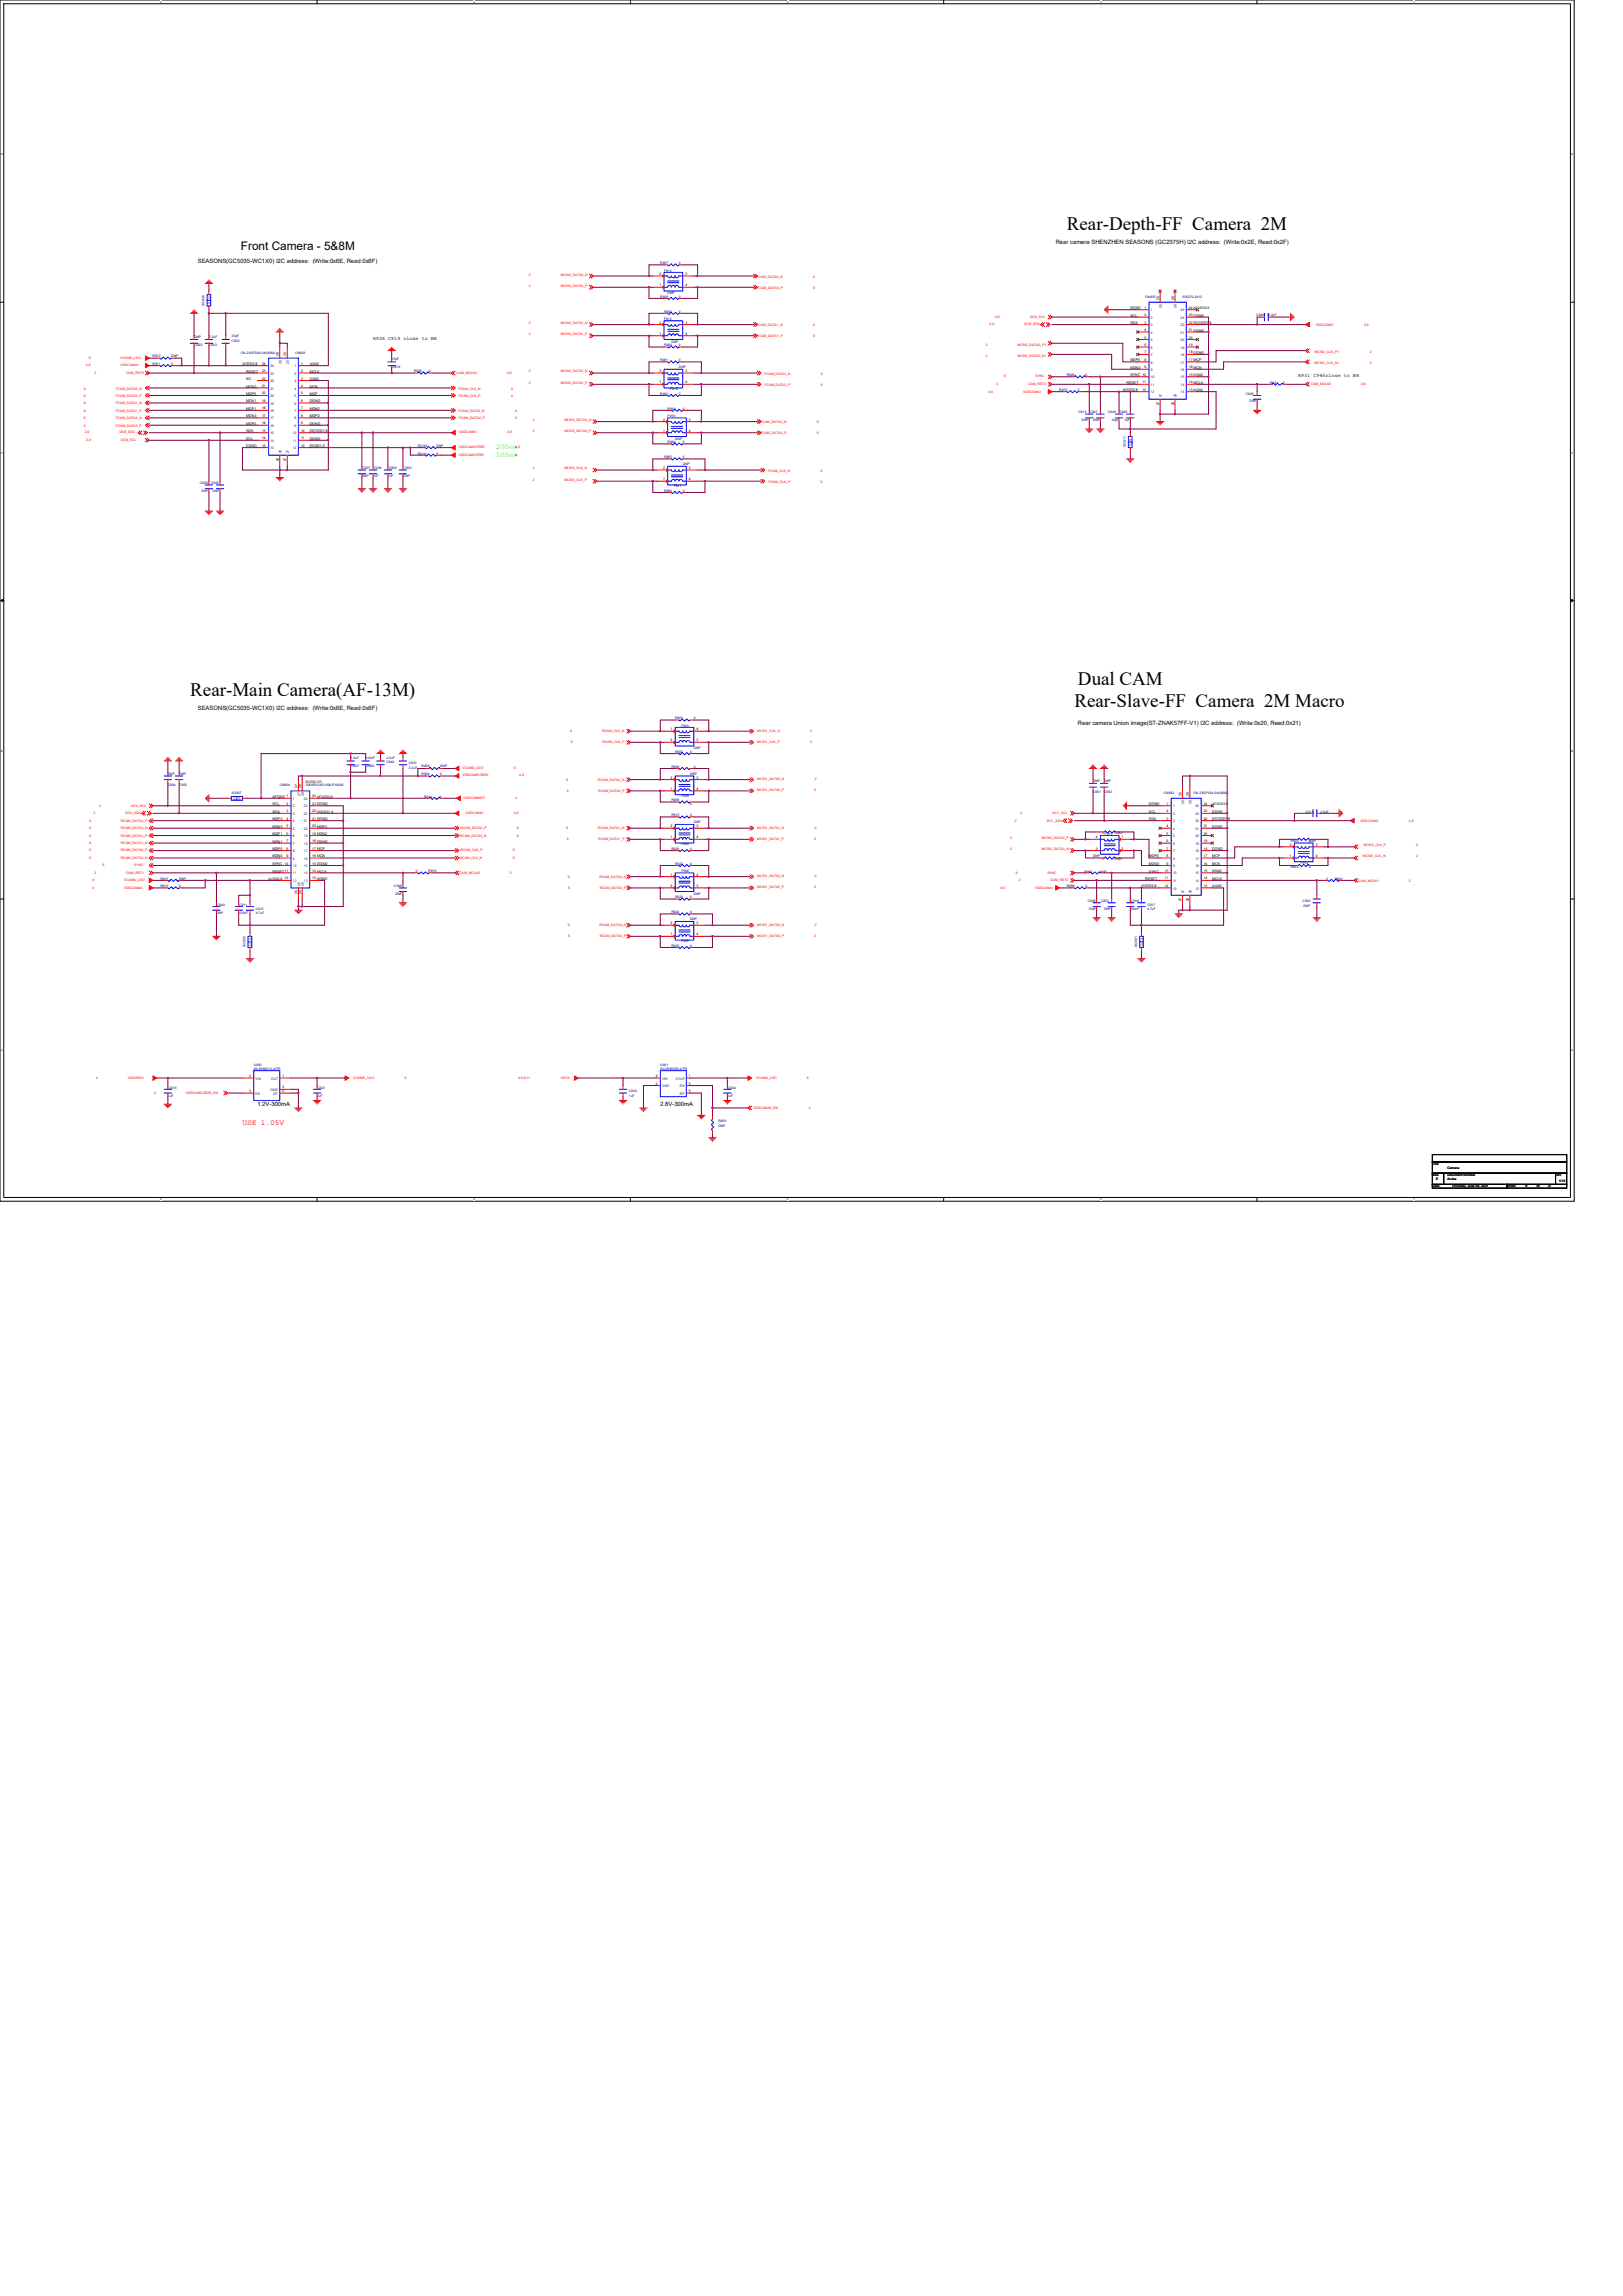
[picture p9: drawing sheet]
<svg xmlns="http://www.w3.org/2000/svg" width="210mm" height="297mm" viewBox="0 0 210 297" stroke-linecap="round" stroke-linejoin="round" font-family="sans-serif">
<defs><g id="words">
<g font-size="2.5">
<text x="138" y="29.7">Rear-Depth-FF Camera 2M</text>
<text x="139.5" y="88.6">Dual CAM</text>
<text x="24.6" y="90">Rear-Main Camera(AF-13M)</text>
<text x="139" y="91.5">Rear-Slave-FF Camera 2M Macro</text>
</g>
<text font-size="1.5" x="31.2" y="32.4">Front Camera - 5&amp;8M</text>
<text font-size="1" fill="#f00" x="31.4" y="145.6">USE 1.05V</text>
<g font-size=".9" fill="#0f0">
<text x="64.2" y="58.1">200mA</text>
<text x="64.2" y="59.1">100mA</text>
</g>
<g font-size=".8">
<text x="25.6" y="34">SEASONS(GC5035-WC1X0) I2C address: (Write:0x6E, Read:0x6F)</text>
<text x="136.6" y="31.6">Rear camera SHENZHEN SEASONS (GC2375H) I2C address: (Write:0x2E, Read:0x2F)</text>
<text x="25.6" y="91.9">SEASONS(GC5035-WC1X0) I2C address: (Write:0x6E, Read:0x6F)</text>
<text x="139.5" y="93.9">Rear camera Union image(ST-ZNAK57FF-V1) I2C address: (Write:0x20, Read:0x21)</text>
<text x="33.3" y="143.1">1.2V-300mA</text>
<text x="85.4" y="143.1">2.8V-300mA</text>
</g>
<g font-size=".7">
<text x="48.3" y="44">R926 C919 close to BB</text>
<text x="168" y="48.8">R931 C945close to BB</text>
</g>
<g font-size=".5">
<text x="146.2" y="41">SCL</text>
<text x="146.2" y="40">DGND</text>
<text x="146.2" y="41.9">SDA</text>
<text x="31.4" y="47.2">AVDD2.8</text>
<text x="146.2" y="46.8">MDP0</text>
<text x="146.2" y="47.7">MDN0</text>
<text x="31.9" y="53">MDP1</text>
<text x="31.9" y="51.1">MDP0</text>
<text x="31.9" y="48.2">RESET</text>
<text x="31.9" y="54">MDN3</text>
<text x="31.9" y="52.1">MDN1</text>
<text x="31.9" y="50.1">MDN0</text>
<text x="31.9" y="49.2">NC</text>
<text x="40.1" y="51.1">MCP</text>
<text x="40.1" y="48.2">MCLK</text>
<text x="40.1" y="50.1">MCN</text>
<text x="40.1" y="52.1">DGND</text>
<text x="40.1" y="53">MDN2</text>
<text x="40.1" y="54">MDP2</text>
<text x="145.3" y="50.6">AVDD2.8</text>
<text x="145.8" y="49.7">RESET</text>
<text x="146.2" y="48.7">SYNC 10</text>
<text x="31.9" y="56.9">SCL</text>
<text x="31.9" y="55">MDP3</text>
<text x="31.9" y="57.8">DGND</text>
<text x="31.9" y="55.9">SDA</text>
<text x="40.1" y="57.8">DVDD1.2</text>
<text x="40.1" y="55.9">DOVDD1.8</text>
<text x="40.1" y="56.9">DGND</text>
<text x="40.1" y="55">DGND</text>
<text x="35.2" y="107.1">MDN3</text>
<text x="35.2" y="106.1">MDP3</text>
<text x="35.2" y="104.2">SCL</text>
<text x="35.2" y="105.2">SDA</text>
<text x="35.2" y="103.2">AFGND 1</text>
<text x="148.7" y="104.2">DGND</text>
<text x="148.7" y="105.2">SCL</text>
<text x="148.7" y="106.1">SDA</text>
<text x="156.8" y="105.2">DGND</text>
<text x="156.8" y="107.1">DGND</text>
<text x="156.8" y="106.1">DOVDD1.8</text>
<text x="35.2" y="110.9">MDN0</text>
<text x="35.2" y="108.1">MDP1</text>
<text x="35.2" y="109">MDN1</text>
<text x="35.2" y="110">MDP0</text>
<text x="35.2" y="112.9">RESET11</text>
<text x="35.2" y="111.9">SYNC 10</text>
<text x="148.2" y="113.8">RESET</text>
<text x="148.7" y="111.9">MDN0</text>
<text x="148.7" y="112.9">SYNC</text>
<text x="148.7" y="110.9">MDP0</text>
<text x="156.8" y="111.9">MCN</text>
<text x="156.8" y="110.9">MCP</text>
<text x="156.8" y="113.8">MCLK</text>
<text x="156.8" y="110">DGND</text>
<text x="147.7" y="114.8">AVDD2.8</text>
</g>
<g font-size=".4" fill="#f00">
<text x="68.4" y="35.6">2</text>
<text x="72.5" y="35.6">MCSI0_DATA0_N</text>
<text x="97.9" y="35.9">FCAM_DATA0_N</text>
<text x="105.2" y="35.9">9</text>
<text x="68.4" y="37.1">2</text>
<text x="68.4" y="41.9">2</text>
<text x="72.5" y="37.1">MCSI0_DATA0_P</text>
<text x="72.5" y="41.9">MCSI0_DATA1_N</text>
<text x="97.9" y="37.4">FCAM_DATA0_P</text>
<text x="105.2" y="37.4">9</text>
<text x="128.8" y="41.2">2,9</text>
<text x="133.2" y="41.2">I2C8_SCL</text>
<text x="11.1" y="47.4">4,9</text>
<text x="11.5" y="46.4">9</text>
<text x="15.6" y="47.4">VDDCAMA1</text>
<text x="15.6" y="46.4">VCAMA_LDO</text>
<text x="68.4" y="43.3">2</text>
<text x="72.5" y="43.3">MCSI0_DATA1_P</text>
<text x="97.9" y="42.2">FCAM_DATA1_N</text>
<text x="97.9" y="43.6">FCAM_DATA1_P</text>
<text x="105.2" y="42.2">9</text>
<text x="105.2" y="43.6">9</text>
<text x="127.6" y="46.2">2</text>
<text x="127.6" y="44.7">2</text>
<text x="128" y="42.1">2,9</text>
<text x="131.7" y="46.2">MCSI2_DATA0_N1</text>
<text x="131.7" y="44.7">MCSI2_DATA0_P1</text>
<text x="132.5" y="42.1">I2C8_SDA</text>
<text x="170.1" y="47.1">MCSI2_CLK_N1</text>
<text x="170.1" y="45.7">MCSI2_CLK_P1</text>
<text x="170.2" y="42.1">VDDCAMIO</text>
<text x="176.5" y="42.1">4,9</text>
<text x="177.2" y="47.1">2</text>
<text x="177.2" y="45.7">2</text>
<text x="10.9" y="50.4">9</text>
<text x="10.9" y="51.4">9</text>
<text x="10.9" y="52.3">9</text>
<text x="10.9" y="53.3">9</text>
<text x="12.2" y="48.4">2</text>
<text x="15" y="50.4">FCAM_DATA0_N</text>
<text x="15" y="51.4">FCAM_DATA0_P</text>
<text x="15" y="52.3">FCAM_DATA1_N</text>
<text x="15" y="53.3">FCAM_DATA1_P</text>
<text x="16.3" y="48.4">CAM_RST0</text>
<text x="59.1" y="48.4">CAM_MCLK2</text>
<text x="59.3" y="50.4">FCAM_CLK_N</text>
<text x="59.3" y="53.3">FCAM_DATA2_N</text>
<text x="59.4" y="51.4">FCAM_CLK_P</text>
<text x="65.6" y="48.4">2,9</text>
<text x="66.1" y="50.4">9</text>
<text x="66.1" y="51.4">9</text>
<text x="66.7" y="53.3">9</text>
<text x="68.4" y="49.6">2</text>
<text x="68.4" y="48.2">2</text>
<text x="72.5" y="49.6">MCSI0_DATA2_P</text>
<text x="72.5" y="48.2">MCSI0_DATA2_N</text>
<text x="98.9" y="48.5">FCAM_DATA2_N</text>
<text x="98.9" y="49.9">FCAM_DATA2_P</text>
<text x="106.2" y="48.5">9</text>
<text x="106.2" y="49.9">9</text>
<text x="127.9" y="50.8">4,9</text>
<text x="128.9" y="49.8">2</text>
<text x="129.9" y="48.8">9</text>
<text x="132.4" y="50.8">VDDCAMA1</text>
<text x="133" y="49.8">CAM_RST3</text>
<text x="134" y="48.8">SYNC</text>
<text x="169.6" y="49.9">CAM_MCLK2</text>
<text x="176.1" y="49.9">2,9</text>
<text x="10.9" y="54.3">9</text>
<text x="10.9" y="55.2">9</text>
<text x="11" y="56">2,9</text>
<text x="11.2" y="57">2,9</text>
<text x="15" y="54.3">FCAM_DATA3_N</text>
<text x="15" y="55.2">FCAM_DATA3_P</text>
<text x="15.5" y="56">I2C8_SDA</text>
<text x="15.6" y="57">I2C8_SCL</text>
<text x="59.4" y="56">VDDCAMIO</text>
<text x="59.4" y="58">VDDCAMCORE0</text>
<text x="59.4" y="54.3">FCAM_DATA2_P</text>
<text x="59.4" y="58.9">VDDCAMCORE1</text>
<text x="65.6" y="56">4,9</text>
<text x="66.7" y="54.3">9</text>
<text x="66.7" y="58">4,9</text>
<text x="66.7" y="58.9">4</text>
<text x="68.9" y="54.5">2</text>
<text x="68.9" y="55.9">2</text>
<text x="73" y="54.5">MCSI0_DATA3_N</text>
<text x="73" y="55.9">MCSI0_DATA3_P</text>
<text x="98.4" y="54.7">FCAM_DATA3_N</text>
<text x="98.4" y="56.2">FCAM_DATA3_P</text>
<text x="105.7" y="54.7">9</text>
<text x="105.7" y="56.2">9</text>
<text x="68.9" y="60.7">2</text>
<text x="68.9" y="62.2">2</text>
<text x="73" y="60.7">MCSI0_CLK_N</text>
<text x="73" y="62.2">MCSI0_CLK_P</text>
<text x="99.4" y="61">FCAM_CLK_N</text>
<text x="99.4" y="62.5">FCAM_CLK_P</text>
<text x="106.2" y="61">9</text>
<text x="106.2" y="62.5">9</text>
<text x="73.8" y="94.7">9</text>
<text x="77.9" y="94.7">RCAM_CLK_N</text>
<text x="98" y="94.7">MCSI1_CLK_N</text>
<text x="104.9" y="94.7">2</text>
<text x="59.8" y="100.5">VDDCAMCORE0</text>
<text x="59.8" y="99.5">VCAMD_LDO</text>
<text x="66.5" y="99.5">9</text>
<text x="67.2" y="100.5">4,9</text>
<text x="73.3" y="101">9</text>
<text x="73.9" y="96.2">9</text>
<text x="77.4" y="101">RCAM_DATA0_N</text>
<text x="77.9" y="96.2">RCAM_CLK_P</text>
<text x="98" y="96.1">MCSI1_CLK_P</text>
<text x="98" y="100.9">MCSI1_DATA0_N</text>
<text x="104.8" y="96.1">2</text>
<text x="105.4" y="100.9">2</text>
<text x="11.5" y="106.3">9</text>
<text x="11.5" y="107.3">9</text>
<text x="12.1" y="105.3">2</text>
<text x="12.8" y="104.4">2</text>
<text x="15.6" y="106.3">RCAM_DATA3_P</text>
<text x="15.6" y="107.3">RCAM_DATA3_N</text>
<text x="16.2" y="105.3">I2C0_SDA</text>
<text x="16.9" y="104.4">I2C0_SCL</text>
<text x="59.6" y="107.3">RCAM_DATA2_P</text>
<text x="60" y="103.3">VDDCAMMOT</text>
<text x="60.2" y="105.3">VDDCAMIO</text>
<text x="66.5" y="105.3">4,9</text>
<text x="66.7" y="103.3">4</text>
<text x="66.9" y="107.3">9</text>
<text x="73.3" y="107.3">9</text>
<text x="73.3" y="102.4">9</text>
<text x="77.4" y="107.3">RCAM_DATA1_N</text>
<text x="77.4" y="102.4">RCAM_DATA0_P</text>
<text x="98" y="102.4">MCSI1_DATA0_P</text>
<text x="98" y="107.2">MCSI1_DATA1_N</text>
<text x="105.3" y="102.4">2</text>
<text x="105.4" y="107.2">2</text>
<text x="131.3" y="106.3">2</text>
<text x="132" y="105.4">2</text>
<text x="135.4" y="106.3">I2C1_SDA</text>
<text x="136.1" y="105.4">I2C1_SCL</text>
<text x="176" y="106.3">VDDCAMIO</text>
<text x="182.3" y="106.3">4,9</text>
<text x="11.5" y="108.2">9</text>
<text x="11.5" y="109.2">9</text>
<text x="11.5" y="110.2">9</text>
<text x="11.5" y="111.1">9</text>
<text x="12" y="114">9</text>
<text x="12.2" y="113.1">2</text>
<text x="13.3" y="112">9</text>
<text x="15.6" y="108.2">RCAM_DATA1_P</text>
<text x="15.6" y="109.2">RCAM_DATA1_N</text>
<text x="15.6" y="110.2">RCAM_DATA0_P</text>
<text x="15.6" y="111.1">RCAM_DATA0_N</text>
<text x="16.1" y="114">VCAMA_LDO</text>
<text x="16.3" y="113.1">CAM_RST1</text>
<text x="17.4" y="112">SYNC</text>
<text x="59.5" y="113.1">CAM_MCLK0</text>
<text x="59.5" y="108.2">RCAM_DATA2_N</text>
<text x="59.5" y="111.1">RCAM_CLK_N</text>
<text x="59.6" y="110.2">RCAM_CLK_P</text>
<text x="66" y="113.1">2</text>
<text x="66.4" y="111.1">9</text>
<text x="66.4" y="110.2">9</text>
<text x="66.9" y="108.2">9</text>
<text x="73.3" y="108.7">9</text>
<text x="73.4" y="113.5">9</text>
<text x="77.4" y="108.7">RCAM_DATA1_P</text>
<text x="77.6" y="113.5">RCAM_DATA2_N</text>
<text x="98" y="108.6">MCSI1_DATA1_P</text>
<text x="98" y="113.5">MCSI1_DATA2_N</text>
<text x="105.3" y="108.6">2</text>
<text x="105.4" y="113.5">2</text>
<text x="130.7" y="110">2</text>
<text x="130.7" y="108.5">2</text>
<text x="131.4" y="113.1">9</text>
<text x="131.8" y="114">2</text>
<text x="134.8" y="110">MCSI2_DATA0_N</text>
<text x="134.8" y="108.5">MCSI2_DATA0_P</text>
<text x="135.5" y="113.1">SYNC</text>
<text x="135.9" y="114">CAM_RST2</text>
<text x="176.3" y="110.9">MCSI2_CLK_N</text>
<text x="176.4" y="109.5">MCSI2_CLK_P</text>
<text x="183.2" y="110.9">2</text>
<text x="183.2" y="109.5">2</text>
<text x="11.9" y="115">4</text>
<text x="16" y="115">VDDCAMA0</text>
<text x="73.4" y="119.8">9</text>
<text x="73.5" y="115">9</text>
<text x="77.6" y="119.8">RCAM_DATA3_N</text>
<text x="77.6" y="115">RCAM_DATA2_P</text>
<text x="98" y="114.9">MCSI1_DATA2_P</text>
<text x="98" y="119.8">MCSI1_DATA3_N</text>
<text x="105.3" y="114.9">2</text>
<text x="105.4" y="119.8">2</text>
<text x="129.4" y="115">4,9</text>
<text x="133.9" y="115">VDDCAMA1</text>
<text x="175.8" y="114.1">CAM_MCLK1</text>
<text x="182.3" y="114.1">2</text>
<text x="73.5" y="121.2">9</text>
<text x="77.6" y="121.2">RCAM_DATA3_P</text>
<text x="98" y="121.2">MCSI1_DATA3_P</text>
<text x="105.3" y="121.2">2</text>
<text x="12.4" y="139.6">4</text>
<text x="16.6" y="139.6">VDDGEN1</text>
<text x="19.9" y="141.6">2</text>
<text x="24" y="141.6">VDDCAMCORE2_EN</text>
<text x="45.7" y="139.6">VCAMD_LDO</text>
<text x="52.3" y="139.6">9</text>
<text x="67" y="139.6">4,5,6,11</text>
<text x="72.5" y="139.6">VSYS</text>
<text x="97.5" y="143.5">VDDCAMA0_EN</text>
<text x="97.8" y="139.6">VCAMA_LDO</text>
<text x="104.4" y="139.6">9</text>
<text x="104.6" y="143.5">2</text>
</g>
<g font-size=".4">
<text x="85.3" y="35.6">2</text>
<text x="88.7" y="35.6">3</text>
<text x="85.3" y="41.9">2</text>
<text x="85.3" y="37">1</text>
<text x="88.7" y="41.9">3</text>
<text x="88.7" y="37">4</text>
<text x="148.1" y="39.9">1</text>
<text x="148.1" y="40.9">2</text>
<text x="148.1" y="41.9">3</text>
<text x="150" y="38.8" transform="rotate(-90 150 38.8)">25</text>
<text x="151.9" y="38.8" transform="rotate(-90 151.9 38.8)">26</text>
<text x="153.8" y="41.9">22 DOVDD1.8</text>
<text x="153.8" y="40.9">23 DGND</text>
<text x="153.8" y="39.9">24 AFVDD2.8</text>
<text x="33.9" y="47.2">24</text>
<text x="36.1" y="46" transform="rotate(-90 36.1 46)">26</text>
<text x="37" y="46" transform="rotate(-90 37 46)">25</text>
<text x="38.9" y="47.2">1</text>
<text x="40.1" y="47.2">AGND</text>
<text x="85.3" y="43.3">1</text>
<text x="88.7" y="43.3">4</text>
<text x="148.1" y="42.8">4</text>
<text x="148.1" y="43.8">5</text>
<text x="148.1" y="46.7">8</text>
<text x="148.1" y="45.7">7</text>
<text x="148.1" y="47.6">9</text>
<text x="148.1" y="44.8">6</text>
<text x="153.8" y="47.6">16 MCN</text>
<text x="153.8" y="46.7">17 MCP</text>
<text x="153.8" y="45.7">18 DGND</text>
<text x="153.8" y="44.8">19</text>
<text x="153.8" y="43.8">20</text>
<text x="153.8" y="42.8">21 DGND</text>
<text x="33.9" y="53.9">17</text>
<text x="33.9" y="53">18</text>
<text x="33.9" y="52">19</text>
<text x="33.9" y="51">20</text>
<text x="33.9" y="50.1">21</text>
<text x="33.9" y="49.1">22</text>
<text x="33.9" y="48.1">23</text>
<text x="38.9" y="48.1">2</text>
<text x="38.9" y="49.1">3</text>
<text x="38.9" y="50.1">4</text>
<text x="38.9" y="51">5</text>
<text x="38.9" y="53.9">8</text>
<text x="38.9" y="53">7</text>
<text x="38.9" y="52">6</text>
<text x="40.1" y="49.1">DGND</text>
<text x="85.3" y="49.6">1</text>
<text x="85.3" y="48.1">2</text>
<text x="88.7" y="48.1">3</text>
<text x="88.7" y="49.6">4</text>
<text x="147.8" y="50.5">12</text>
<text x="147.8" y="49.6">11</text>
<text x="150" y="52.5" transform="rotate(-90 150 52.5)">27</text>
<text x="151.9" y="52.5" transform="rotate(-90 151.9 52.5)">28</text>
<text x="153.8" y="49.6">14 MCLK</text>
<text x="153.8" y="50.5">13 AGND</text>
<text x="153.8" y="48.6">15 DGND</text>
<text x="33.9" y="56.8">14</text>
<text x="33.9" y="57.8">13</text>
<text x="33.9" y="54.9">16</text>
<text x="33.9" y="55.9">15</text>
<text x="36.1" y="59.7" transform="rotate(-90 36.1 59.7)">28</text>
<text x="37" y="59.7" transform="rotate(-90 37 59.7)">27</text>
<text x="38.9" y="54.9">9</text>
<text x="38.9" y="57.8">12</text>
<text x="38.9" y="55.9">10</text>
<text x="38.9" y="56.8">11</text>
<text x="85.8" y="55.9">1</text>
<text x="85.8" y="54.4">2</text>
<text x="89.1" y="54.4">3</text>
<text x="89.1" y="55.9">4</text>
<text x="85.8" y="62.1">1</text>
<text x="85.8" y="60.7">2</text>
<text x="89.1" y="60.7">3</text>
<text x="89.1" y="62.1">4</text>
<text x="86.8" y="94.5">1</text>
<text x="86.8" y="95.9">2</text>
<text x="90.1" y="95.9">3</text>
<text x="90.1" y="94.5">4</text>
<text x="38.5" y="102" transform="rotate(-90 38.5 102)">27</text>
<text x="39" y="102" transform="rotate(-90 39 102)">28</text>
<text x="39.6" y="101.3">DVDD1.05</text>
<text x="86.8" y="100.7">2</text>
<text x="90.1" y="100.7">3</text>
<text x="37.1" y="104.1">2</text>
<text x="37.1" y="105.1">3</text>
<text x="37.1" y="106">4</text>
<text x="37.1" y="107">5</text>
<text x="37.1" y="108">6</text>
<text x="40.4" y="108">19 MDN2</text>
<text x="40.4" y="107">20 MDP2</text>
<text x="40.4" y="106">21 DGND</text>
<text x="40.4" y="105.1">22 DOVDD1.8</text>
<text x="40.4" y="104.1">23 DGND</text>
<text x="40.4" y="103.1">24 AFVDD2.8</text>
<text x="86.8" y="107">2</text>
<text x="86.8" y="102.2">1</text>
<text x="90.1" y="107">3</text>
<text x="90.1" y="102.2">4</text>
<text x="150.9" y="104.1">1</text>
<text x="150.9" y="105.1">2</text>
<text x="150.9" y="106">3</text>
<text x="150.9" y="107">4</text>
<text x="150.9" y="108">5</text>
<text x="152.9" y="102.9" transform="rotate(-90 152.9 102.9)">25</text>
<text x="153.8" y="102.9" transform="rotate(-90 153.8 102.9)">26</text>
<text x="155.7" y="108">20</text>
<text x="155.7" y="107">21</text>
<text x="155.7" y="106">22</text>
<text x="155.7" y="105.1">23</text>
<text x="155.7" y="104.1">24</text>
<text x="156.8" y="104.2">AFVDD2.8</text>
<text x="34.8" y="113.8">AVDD2.8</text>
<text x="36.8" y="113.8">12</text>
<text x="37.1" y="109.9">8</text>
<text x="37.1" y="108.9">7</text>
<text x="37.1" y="110.9">9</text>
<text x="40.4" y="112.8">14 MCLK</text>
<text x="40.4" y="113.8">13 AGND</text>
<text x="40.4" y="110.9">16 MCN</text>
<text x="40.4" y="111.8">15 DGND</text>
<text x="40.4" y="109.9">17 MCP</text>
<text x="40.4" y="108.9">18 DGND</text>
<text x="86.8" y="113.3">1</text>
<text x="86.8" y="108.5">1</text>
<text x="90.1" y="113.3">4</text>
<text x="90.1" y="108.5">4</text>
<text x="141.8" y="109.9">3</text>
<text x="141.8" y="108.5">4</text>
<text x="145.1" y="108.5">1</text>
<text x="145.1" y="109.9">2</text>
<text x="150.7" y="112.8">10</text>
<text x="150.7" y="113.8">11</text>
<text x="150.9" y="110.9">8</text>
<text x="150.9" y="109.9">7</text>
<text x="150.9" y="111.8">9</text>
<text x="150.9" y="108.9">6</text>
<text x="155.7" y="113.8">14</text>
<text x="155.7" y="111.8">16</text>
<text x="155.7" y="112.8">15</text>
<text x="155.7" y="110.9">17</text>
<text x="155.7" y="109.9">18</text>
<text x="155.7" y="108.9">19</text>
<text x="156.8" y="112.9">DGND</text>
<text x="166.9" y="110.9">1</text>
<text x="166.9" y="109.4">2</text>
<text x="170.2" y="109.4">3</text>
<text x="170.2" y="110.9">4</text>
<text x="38.5" y="115.7" transform="rotate(-90 38.5 115.7)">25</text>
<text x="39" y="115.7" transform="rotate(-90 39 115.7)">26</text>
<text x="86.8" y="119.6">2</text>
<text x="86.8" y="114.7">2</text>
<text x="90.1" y="119.6">3</text>
<text x="90.1" y="114.7">3</text>
<text x="150.7" y="114.7">12</text>
<text x="152.9" y="116.6" transform="rotate(-90 152.9 116.6)">27</text>
<text x="153.8" y="116.6" transform="rotate(-90 153.8 116.6)">28</text>
<text x="155.7" y="114.7">13</text>
<text x="156.8" y="114.8">AGND</text>
<text x="86.8" y="121">1</text>
<text x="90.1" y="121">4</text>
<text x="32.2" y="139.3">4</text>
<text x="32.2" y="141.3">3</text>
<text x="36.5" y="141.3">5</text>
<text x="36.5" y="140.8">2</text>
<text x="36.5" y="139.3">1</text>
<text x="84.8" y="139.3">4</text>
<text x="84.8" y="140.3">2</text>
<text x="89.1" y="139.3">1</text>
<text x="89.1" y="141.3">5</text>
<text x="89.1" y="140.3">3</text>
<text x="185.3" y="150.7">Title</text>
<text x="185.3" y="152.2">Size</text>
<text x="185.3" y="153.6">Date:</text>
<text x="185.8" y="152.7">E</text>
<text x="187.3" y="152.2">Document Number</text>
<text x="187.3" y="152.7">Aruba</text>
<text x="187.3" y="151.2">Camera</text>
<text x="187.8" y="153.6">Thursday, June 03, 2021</text>
<text x="195" y="153.6">Sheet</text>
<text x="197.4" y="153.6">9</text>
<text x="198.8" y="153.6">of</text>
<text x="200.3" y="153.6">21</text>
<text x="201.2" y="152.2">Rev</text>
<text x="201.7" y="152.9">V10</text>
</g>
<g font-size=".4" fill="#000080">
<text x="85.4" y="34.2">R957</text>
<text x="85.9" y="35.2">F913</text>
<text x="87.8" y="34.2">0</text>
<text x="26.5" y="39.6" transform="rotate(-90 26.5 39.6)">SG906</text>
<text x="85.4" y="38.5">R958</text>
<text x="85.9" y="41.4">F914</text>
<text x="85.9" y="40.5">R959</text>
<text x="86.4" y="38.1">DNP</text>
<text x="87.8" y="40.5">0</text>
<text x="87.8" y="38.5">0</text>
<text x="148.2" y="38.5">CN905</text>
<text x="153" y="38.5">505270-2412</text>
<text x="162.5" y="40.9">C946</text>
<text x="164.1" y="40.9">2.2uF</text>
<text x="19.7" y="46.2">R972</text>
<text x="19.7" y="47.2">R971</text>
<text x="22.2" y="46.2">DNP</text>
<text x="22.2" y="47.2">0</text>
<text x="25.1" y="43.7">DNP</text>
<text x="25.2" y="44.7">C922</text>
<text x="27" y="44.8">C953</text>
<text x="27" y="43.8">2.2uF</text>
<text x="30" y="44.2">C932</text>
<text x="30" y="43.6">33pF</text>
<text x="31.2" y="45.8">OK-23GF024-04(008A)</text>
<text x="38.2" y="45.8">CN903</text>
<text x="50.7" y="46.6">15pF</text>
<text x="50.8" y="47.6">C919</text>
<text x="85.4" y="46.7">R961</text>
<text x="85.9" y="44.8">R960</text>
<text x="86.9" y="44.3">DNP</text>
<text x="87.8" y="44.8">0</text>
<text x="87.8" y="46.7">0</text>
<text x="87.8" y="47.6">DNP</text>
<text x="53.6" y="48.2">R926</text>
<text x="55.5" y="48.2">0</text>
<text x="85.4" y="51.1">R962</text>
<text x="86.4" y="53">R963</text>
<text x="86.4" y="54">F916</text>
<text x="86.7" y="50.5">F915</text>
<text x="87.8" y="51.1">0</text>
<text x="88.3" y="53">0</text>
<text x="137.1" y="50.6">R970</text>
<text x="138" y="48.7">R909</text>
<text x="139.5" y="50.6">0</text>
<text x="139.5" y="53.5">C913</text>
<text x="140.4" y="48.7">0</text>
<text x="141" y="53.5">C947</text>
<text x="143.3" y="53.5">C949</text>
<text x="144.8" y="53.5">C948</text>
<text x="161.2" y="51.1">C945</text>
<text x="161.7" y="52">DNP</text>
<text x="164.3" y="49.6">R931</text>
<text x="166" y="49.6">0</text>
<text x="54.1" y="57.8">R2140</text>
<text x="54.1" y="58.8">R2141</text>
<text x="56.5" y="57.8">DNP</text>
<text x="56.5" y="58.8">0</text>
<text x="85.9" y="59.3">R965</text>
<text x="86.4" y="57.4">R964</text>
<text x="87.4" y="56.9">DNP</text>
<text x="88.3" y="57.4">0</text>
<text x="88.3" y="59.3">0</text>
<text x="140" y="54.5">DNP</text>
<text x="141.4" y="54.5">DNP</text>
<text x="143.8" y="54.5">33pF</text>
<text x="145.5" y="54.5">1uF</text>
<text x="145.7" y="57.8" transform="rotate(-90 145.7 57.8)">SG911</text>
<text x="25.9" y="62.7">C926</text>
<text x="26.1" y="63.7">DNP</text>
<text x="27.3" y="62.7">C925</text>
<text x="27.5" y="63.7">DNP</text>
<text x="46.8" y="61.7">DNP</text>
<text x="46.9" y="60.7">C927</text>
<text x="48.3" y="61.7">1uF</text>
<text x="48.4" y="60.7">C928</text>
<text x="50.2" y="61.7">1uF</text>
<text x="50.3" y="60.7">C929</text>
<text x="52.1" y="61.7">DNP</text>
<text x="52.2" y="60.7">C930</text>
<text x="85.9" y="63.6">R966</text>
<text x="87.2" y="63.1">F917</text>
<text x="88.3" y="63.6">0</text>
<text x="88.3" y="60.2">DNP</text>
<text x="87.4" y="93.1">R901</text>
<text x="88.2" y="94">F901</text>
<text x="89.8" y="93.1">0</text>
<text x="21.7" y="101.7">C904</text>
<text x="21.7" y="100.2">DNP</text>
<text x="23.2" y="101.7">C905</text>
<text x="23.2" y="100.2">DNP</text>
<text x="36.2" y="101.7">CN904</text>
<text x="39.6" y="101.7">GB35R-24S-H08-E10000</text>
<text x="45.4" y="98.2">2.2uF</text>
<text x="45.5" y="99.3">C907</text>
<text x="47.3" y="98.2">100nF</text>
<text x="47.4" y="99.3">C909</text>
<text x="50" y="98.8">C942</text>
<text x="50" y="98.2">2.2uF</text>
<text x="52.9" y="98.8">C910</text>
<text x="52.9" y="99.4">2.2uF</text>
<text x="54.5" y="100.3">R929</text>
<text x="54.5" y="99.3">R928</text>
<text x="57" y="100.3">0</text>
<text x="57" y="99.3">DNP</text>
<text x="86.9" y="99.3">R908</text>
<text x="87.4" y="97.4">R903</text>
<text x="89.3" y="97.4">0</text>
<text x="89.3" y="100.2">DNP</text>
<text x="89.8" y="99.3">0</text>
<text x="89.8" y="96.9">DNP</text>
<text x="141.4" y="101.2">DNP</text>
<text x="142.9" y="101.2">DNP</text>
<text x="29.9" y="102.7">SG907</text>
<text x="54.9" y="103.3">R914</text>
<text x="56.9" y="103.3">0</text>
<text x="86.9" y="103.7">R968</text>
<text x="86.9" y="105.6">R915</text>
<text x="88.2" y="103.1">F903</text>
<text x="89.3" y="105.6">0</text>
<text x="89.3" y="104.2">0</text>
<text x="89.8" y="106.5">DNP</text>
<text x="141.4" y="102.6">C951</text>
<text x="142.6" y="107.9">0 F910 R952</text>
<text x="142.9" y="102.6">C952</text>
<text x="150.6" y="102.7">CN902</text>
<text x="154.4" y="102.7">OK-23GF024-04(008A)</text>
<text x="168.9" y="105.1">C914</text>
<text x="170.8" y="105.1">2.2uF</text>
<text x="20.8" y="113.8">R907</text>
<text x="23.2" y="113.8">DNP</text>
<text x="53.8" y="112.9">0</text>
<text x="55.4" y="112.9">R919</text>
<text x="86.9" y="110">R920</text>
<text x="87.4" y="111.9">R922</text>
<text x="88.2" y="112.9">F906</text>
<text x="88.2" y="109.4">F905</text>
<text x="89.3" y="111.9">0</text>
<text x="89.3" y="110">0</text>
<text x="140.3" y="112.9">R967</text>
<text x="141.4" y="110.9">DNP</text>
<text x="142.3" y="112.9">DNP</text>
<text x="142.6" y="111.3">0</text>
<text x="144.2" y="111.3">R951</text>
<text x="167" y="108.9">R956</text>
<text x="167" y="112.3">R955</text>
<text x="168.3" y="111.8">F912</text>
<text x="169.4" y="108.9">0</text>
<text x="169.4" y="112.3">0</text>
<text x="169.4" y="108.9">DNP</text>
<text x="171.6" y="113.8">0</text>
<text x="172.7" y="113.8">R904</text>
<text x="20.8" y="114.8">R910</text>
<text x="23.2" y="114.8">0</text>
<text x="28" y="118.2">DNP</text>
<text x="28.1" y="117.2">C943</text>
<text x="30.9" y="118.2">100nF</text>
<text x="31" y="117.2">C911</text>
<text x="33.1" y="117.7">C912</text>
<text x="33.1" y="118.3">4.7uF</text>
<text x="51" y="114.8">C906</text>
<text x="51.2" y="115.8">DNP</text>
<text x="86.9" y="118.2">R924</text>
<text x="87.4" y="116.2">R923</text>
<text x="89.3" y="116.2">0</text>
<text x="89.3" y="118.2">0</text>
<text x="89.3" y="119">DNP</text>
<text x="89.8" y="115.7">DNP</text>
<text x="138" y="114.8">R969</text>
<text x="140.4" y="114.8">0</text>
<text x="140.7" y="116.7">C939</text>
<text x="140.9" y="117.7">DNP</text>
<text x="142.4" y="116.7">C950</text>
<text x="142.9" y="117.7">DNP</text>
<text x="146.2" y="117.7">100nF</text>
<text x="146.3" y="116.7">C916</text>
<text x="148.4" y="117.2">C917</text>
<text x="148.4" y="117.8">4.7uF</text>
<text x="168.5" y="116.7">C900</text>
<text x="168.6" y="117.3">DNP</text>
<text x="31.8" y="122.5" transform="rotate(-90 31.8 122.5)">SG900</text>
<text x="86.9" y="122.5">R925</text>
<text x="88.2" y="121.9">F907</text>
<text x="89.3" y="122.5">0</text>
<text x="147.1" y="122.5" transform="rotate(-90 147.1 122.5)">SG901</text>
<text x="32.8" y="137.9">U900</text>
<text x="85.4" y="137.9">U901</text>
<text x="21.7" y="141.9">1uF</text>
<text x="21.8" y="140.8">C918</text>
<text x="32.8" y="138.4">WL2836D12-4/TR</text>
<text x="41" y="141.9">1uF</text>
<text x="41.1" y="140.8">C921</text>
<text x="81.4" y="141.3">C923</text>
<text x="81.4" y="141.9">1uF</text>
<text x="85.4" y="138.4">WL2836D28-4/TR</text>
<text x="94.1" y="141.9">1uF</text>
<text x="94.2" y="140.8">C924</text>
<text x="92.9" y="145.2">R930</text>
<text x="92.9" y="145.8">DNP</text>
</g>
<g font-size=".4" fill="#004080">
<text x="27.2" y="39.3" transform="rotate(-90 27.2 39.3)">S</text>
<text x="27.2" y="38.7" transform="rotate(-90 27.2 38.7)">G</text>
<text x="148.9" y="40.3">1</text>
<text x="148.9" y="41.2">2</text>
<text x="150.3" y="39.8" transform="rotate(-90 150.3 39.8)">25</text>
<text x="152.2" y="39.8" transform="rotate(-90 152.2 39.8)">26</text>
<text x="152.7" y="41.2">23</text>
<text x="152.7" y="40.3">24</text>
<text x="35" y="47.5">24</text>
<text x="36.4" y="47" transform="rotate(-90 36.4 47)">26</text>
<text x="37.4" y="47" transform="rotate(-90 37.4 47)">25</text>
<text x="38.1" y="47.5">1</text>
<text x="148.9" y="42.2">3</text>
<text x="148.9" y="43.2">4</text>
<text x="148.9" y="44.1">5</text>
<text x="148.9" y="47">8</text>
<text x="148.9" y="46.1">7</text>
<text x="148.9" y="48">9</text>
<text x="148.9" y="45.1">6</text>
<text x="152.7" y="48">16</text>
<text x="152.7" y="47">17</text>
<text x="152.7" y="46.1">18</text>
<text x="152.7" y="45.1">19</text>
<text x="152.7" y="44.1">20</text>
<text x="152.7" y="43.2">21</text>
<text x="152.7" y="42.2">22</text>
<text x="35" y="53.3">18</text>
<text x="35" y="52.3">19</text>
<text x="35" y="51.4">20</text>
<text x="35" y="50.4">21</text>
<text x="35" y="49.4">22</text>
<text x="35" y="48.5">23</text>
<text x="38.1" y="48.5">2</text>
<text x="38.1" y="49.4">3</text>
<text x="38.1" y="50.4">4</text>
<text x="38.1" y="51.4">5</text>
<text x="38.1" y="53.3">7</text>
<text x="38.1" y="52.3">6</text>
<text x="148.9" y="50.9">12</text>
<text x="148.9" y="49">10</text>
<text x="148.9" y="49.9">11</text>
<text x="150.3" y="51.4" transform="rotate(-90 150.3 51.4)">27</text>
<text x="152.2" y="51.4" transform="rotate(-90 152.2 51.4)">28</text>
<text x="152.7" y="49.9">14</text>
<text x="152.7" y="50.9">13</text>
<text x="152.7" y="49">15</text>
<text x="35" y="57.2">14</text>
<text x="35" y="58.1">13</text>
<text x="35" y="55.2">16</text>
<text x="35" y="56.2">15</text>
<text x="35" y="54.3">17</text>
<text x="36.4" y="58.7" transform="rotate(-90 36.4 58.7)">28</text>
<text x="37.4" y="58.7" transform="rotate(-90 37.4 58.7)">27</text>
<text x="37.9" y="58.1">12</text>
<text x="37.9" y="56.2">10</text>
<text x="37.9" y="57.2">11</text>
<text x="38.1" y="54.3">8</text>
<text x="38.1" y="55.2">9</text>
<text x="146.5" y="57.7" transform="rotate(-90 146.5 57.7)">G</text>
<text x="146.5" y="57" transform="rotate(-90 146.5 57)">S</text>
<text x="30.2" y="103.5">G</text>
<text x="30.8" y="103.5">S</text>
<text x="37.9" y="103.5">1</text>
<text x="37.9" y="104.5">2</text>
<text x="37.9" y="105.4">3</text>
<text x="37.9" y="106.4">4</text>
<text x="37.9" y="107.4">5</text>
<text x="38.8" y="103" transform="rotate(-90 38.8 103)">27</text>
<text x="39.3" y="103" transform="rotate(-90 39.3 103)">28</text>
<text x="39.3" y="107.4">20</text>
<text x="39.3" y="106.4">21</text>
<text x="39.3" y="105.4">22</text>
<text x="39.3" y="104.5">23</text>
<text x="39.3" y="103.5">24</text>
<text x="151.8" y="104.5">1</text>
<text x="151.8" y="105.4">2</text>
<text x="151.8" y="106.4">3</text>
<text x="151.8" y="107.4">4</text>
<text x="153.2" y="104" transform="rotate(-90 153.2 104)">25</text>
<text x="154.2" y="104" transform="rotate(-90 154.2 104)">26</text>
<text x="154.7" y="107.4">21</text>
<text x="154.7" y="106.4">22</text>
<text x="154.7" y="105.4">23</text>
<text x="154.7" y="104.5">24</text>
<text x="37.9" y="110.3">8</text>
<text x="37.9" y="109.3">7</text>
<text x="37.9" y="111.2">9</text>
<text x="37.9" y="112.2">10</text>
<text x="37.9" y="108.3">6</text>
<text x="37.9" y="113.1">11</text>
<text x="39.3" y="113.1">14</text>
<text x="39.3" y="111.2">16</text>
<text x="39.3" y="112.2">15</text>
<text x="39.3" y="110.3">17</text>
<text x="39.3" y="109.3">18</text>
<text x="39.3" y="108.3">19</text>
<text x="151.8" y="108.3">5</text>
<text x="151.8" y="111.2">8</text>
<text x="151.8" y="110.3">7</text>
<text x="151.8" y="112.2">9</text>
<text x="151.8" y="113.1">10</text>
<text x="151.8" y="109.3">6</text>
<text x="154.7" y="112.2">16</text>
<text x="154.7" y="113.1">15</text>
<text x="154.7" y="111.2">17</text>
<text x="154.7" y="110.3">18</text>
<text x="154.7" y="109.3">19</text>
<text x="154.7" y="108.3">20</text>
<text x="37.9" y="114.1">12</text>
<text x="38.8" y="114.6" transform="rotate(-90 38.8 114.6)">25</text>
<text x="39.3" y="114.6" transform="rotate(-90 39.3 114.6)">26</text>
<text x="39.3" y="114.1">13</text>
<text x="151.8" y="115.1">12</text>
<text x="151.8" y="114.1">11</text>
<text x="153.2" y="115.6" transform="rotate(-90 153.2 115.6)">27</text>
<text x="154.2" y="115.6" transform="rotate(-90 154.2 115.6)">28</text>
<text x="154.7" y="114.1">14</text>
<text x="154.7" y="115.1">13</text>
<text x="32.6" y="122.3" transform="rotate(-90 32.6 122.3)">G</text>
<text x="32.6" y="121.7" transform="rotate(-90 32.6 121.7)">S</text>
<text x="147.9" y="122.3" transform="rotate(-90 147.9 122.3)">G</text>
<text x="147.9" y="121.7" transform="rotate(-90 147.9 121.7)">S</text>
<text x="33.1" y="139.7">VIN</text>
<text x="33.1" y="141.6">EN</text>
<text x="35" y="141.1">GND</text>
<text x="35.1" y="139.7">OUT</text>
<text x="35.4" y="141.6">EP</text>
<text x="85.7" y="139.7">VIN</text>
<text x="85.7" y="140.7">GND</text>
<text x="87.4" y="139.7">VOUT</text>
<text x="88" y="141.6">EP</text>
<text x="88" y="140.7">EN</text>
</g>
<g font-size=".3">
<text x="20.7" y=".4">5</text>
<text x="61.3" y=".4">4</text>
<text x="101.8" y=".4">3</text>
<text x="142.3" y=".4">2</text>
<text x="182.9" y=".4">1</text>
<text x=".1" y="20.1">D</text>
<text x="203.3" y="20.1">D</text>
<text x=".1" y="58.7">C</text>
<text x="203.3" y="58.7">C</text>
<text x=".1" y="97.3">B</text>
<text x="203.3" y="97.3">B</text>
<text x=".1" y="135.9">A</text>
<text x="203.3" y="135.9">A</text>
<text x="20.7" y="155.3">5</text>
<text x="61.3" y="155.3">4</text>
<text x="101.8" y="155.3">3</text>
<text x="142.3" y="155.3">2</text>
<text x="182.9" y="155.3">1</text>
</g>
</g></defs>
<path d="M0 0h203.7v155.4h-203.7zM.5 .5h202.7v154.4h-202.7z" fill="none" stroke="#000" stroke-width=".13"/>
<g fill="#fff">
<path d="M20.7 .1h.2v.3h-.2z"/>
<path d="M20.7 155h.2v.4h-.2z"/>
</g>
<path d="M41 0v.5M41 154.9v.5" fill="none" stroke="#000" stroke-width=".13"/>
<g fill="#fff">
<path d="M61.3 .1h.2v.3h-.2z"/>
<path d="M61.3 155h.2v.4h-.2z"/>
</g>
<path d="M81.6 0v.5M81.6 154.9v.5" fill="none" stroke="#000" stroke-width=".13"/>
<g fill="#fff">
<path d="M101.8 .1h.2v.3h-.2z"/>
<path d="M101.8 155h.2v.4h-.2z"/>
</g>
<path d="M122.1 0v.5M122.1 154.9v.5" fill="none" stroke="#000" stroke-width=".13"/>
<g fill="#fff">
<path d="M142.3 .1h.2v.3h-.2z"/>
<path d="M142.3 155h.2v.4h-.2z"/>
</g>
<path d="M162.6 0v.5M162.6 154.9v.5" fill="none" stroke="#000" stroke-width=".13"/>
<g fill="#fff">
<path d="M182.9 .1h.2v.3h-.2z"/>
<path d="M182.9 155h.2v.4h-.2z"/>
<path d="M.1 19.8h.3v.4h-.3z"/>
<path d="M203.3 19.8h.3v.4h-.3z"/>
<path d="M.1 58.4h.3v.4h-.3z"/>
<path d="M203.3 58.4h.3v.4h-.3z"/>
</g>
<path d="M0 39.1h.5M203.2 39.1h.5" fill="none" stroke="#000" stroke-width=".13"/>
<g fill="#fff">
<path d="M.1 97h.3v.4h-.3z"/>
<path d="M203.3 97h.2v.4h-.2z"/>
</g>
<path d="M0 77.7h.5M203.2 77.7h.5" fill="none" stroke="#000" stroke-width=".13"/>
<path d="M.3 77.6l.2 .1-.2 .1zM203.2 77.7l.2-.1v.2z" fill="#000" stroke="#000" stroke-width=".13"/>
<g fill="#fff">
<path d="M.1 135.6h.3v.4h-.3z"/>
<path d="M203.3 135.6h.2v.4h-.2z"/>
</g>
<path d="M0 116.3h.5M203.2 116.3h.5M185.3 149.4h17.4v.9h-17.4zM185.3 150.3h17.4v1.5h-17.4zM185.3 151.8h1.5v1.4h-1.5zM185.3 153.2h9.7v.5h-9.7zM186.8 151.8h14.5v1.4h-14.5zM195 153.2h7.7v.5h-7.7zM201.3 151.8h1.4v1.4h-1.4z" fill="none" stroke="#000" stroke-width=".13"/>
<g fill="none" stroke="#f00" stroke-width=".13">
<path d="M26.5 36.7h1M26.7 36.5h.7M26.8 36.4h.4M27 36.2h.1M27 39.6v.5M27 37.7v.4M76.3 35.5l.2 .2-.2 .3M76.3 36.9l.2 .3-.2 .2M76.5 35.5l.2 .2-.2 .3M76.5 36.9l.2 .3-.2 .2M84.5 37.2h1.4M84.5 35.7h1.4"/>
<path d="M85.9 34.3h.5M85.9 38.6h.5M87.8 34.3h.5M87.8 38.6h.5M88.3 35.7h1.5M88.3 37.2h1.5M97.5 35.5l.2 .2-.2 .3M97.5 36.9l.2 .3-.2 .2M97.7 35.5l.3 .2-.3 .3M97.7 36.9l.3 .3-.3 .2M143 39.9v.4M143.2 39.7v.7"/>
<path d="M143.3 39.6v.9M150.1 37.7v1.4M152 37.7v1.4M18.1 55.8l-.2 .2 .2 .2M18.4 55.8l-.3 .2 .3 .2M18.6 55.8l.2 .2-.2 .2M18.8 48l.3 .3-.3 .2M18.8 56.7l.3 .3-.3 .2M18.8 55.8l.3 .2-.3 .2M19.1 50l-.3 .2 .3 .2M19.1 50.9l-.3 .3 .3 .2M19.1 51.9l-.3 .2 .3 .3"/>
<path d="M19.1 52.9l-.3 .2 .3 .2M19.1 53.8l-.3 .3 .3 .2M19.1 54.8l-.3 .2 .3 .3M19.1 48l.2 .3-.2 .2M19.1 56.7l.2 .3-.2 .2M19.3 50l-.2 .2 .2 .2M19.3 50.9l-.2 .3 .2 .2M19.3 51.9l-.2 .2 .2 .3M19.3 52.9l-.2 .2 .2 .2M19.3 53.8l-.2 .3 .2 .2M19.3 54.8l-.2 .2 .2 .3M20.2 46.3h.5"/>
<path d="M20.2 47.3h.5M22.2 46.3h.4M22.2 47.3h.4M24.6 40.5h1M24.8 40.4h.6M24.9 40.3h.4M25.1 40.1h.1M25.1 44.4v.5M25.1 43.4v.5M27 44.4v.5M27 43.4v.5M29.2 44.4v.5"/>
<path d="M29.2 43.4v.5M33.3 57h1.5M33.3 57.9h1.5M33.3 55h1.5M33.3 56h1.5M33.3 54.1h1.5M33.3 53.1h1.5M33.3 52.1h1.5M33.3 51.2h1.5M33.3 50.2h1.5M33.3 49.2h1.5M33.3 48.3h1.5"/>
<path d="M33.3 47.3h1.5M35.7 42.9h1M35.9 42.8h.6M36 42.7h.4M36.2 42.5h.1M36.2 58.9v1.4M36.2 44.9v1.4M37.2 58.9v1.4M37.2 44.9v1.4M38.6 47.3h1.5M38.6 48.3h1.5M38.6 49.2h1.5"/>
<path d="M38.6 50.2h1.5M38.6 51.2h1.5M38.6 57.9h1.5M38.6 54.1h1.5M38.6 53.1h1.5M38.6 55h1.5M38.6 56h1.5M38.6 52.1h1.5M38.6 57h1.5M50.2 45.4h1M50.3 45.2h.7M50.5 45.1h.4"/>
<path d="M50.6 44.9h.1M50.7 47.3v.5M50.7 46.3v.5M53.6 48.3h.5M54.5 57.9h.5M54.5 58.9h.5M55.5 48.3h.5M56.5 57.9h.5M56.5 58.9h.5M58.4 50l.2 .2-.2 .2M58.4 50.9l.2 .3-.2 .2M58.4 52.9l.2 .2-.2 .2"/>
<path d="M58.4 53.8l.2 .3-.2 .2M58.6 48l-.2 .3 .2 .2M58.6 50l.3 .2-.3 .2M58.6 50.9l.3 .3-.3 .2M58.6 52.9l.3 .2-.3 .2M58.6 53.8l.3 .3-.3 .2M58.9 48l-.3 .3 .3 .2M76.3 41.7l.2 .3-.2 .2M76.3 43.2l.2 .2-.2 .3M76.3 49.5l.2 .2-.2 .3M76.3 48l.2 .3-.2 .2M76.5 41.7l.2 .3-.2 .2"/>
<path d="M76.5 43.2l.2 .2-.2 .3M76.5 49.5l.2 .2-.2 .3M76.5 48l.2 .3-.2 .2M76.7 54.3l.3 .2-.3 .3M76.7 55.8l.3 .2-.3 .2M77 54.3l.2 .2-.2 .3M77 55.8l.2 .2-.2 .2M84.5 43.4h1.4M84.5 42h1.4M84.5 49.7h1.4M84.5 48.3h1.4M84.9 56h1.5"/>
<path d="M84.9 54.5h1.5M85.9 51.2h.5M85.9 44.9h.5M85.9 46.8h.5M85.9 40.5h.5M86.4 53.1h.5M86.4 57.4h.5M86.4 59.4h.5M87.8 51.2h.5M87.8 44.9h.5M87.8 46.8h.5M87.8 40.5h.5"/>
<path d="M88.3 42h1.5M88.3 43.4h1.5M88.3 53.1h.5M88.3 57.4h.5M88.3 48.3h1.5M88.3 49.7h1.5M88.3 59.4h.5M88.8 54.5h1.5M88.8 56h1.5M97.5 41.7l.2 .3-.2 .2M97.5 43.2l.2 .2-.2 .3M97.7 41.7l.3 .3-.3 .2"/>
<path d="M97.7 43.2l.3 .2-.3 .3M98 48l.2 .3-.2 .2M98 49.5l.2 .2-.2 .3M98 54.3l.2 .2-.2 .3M98 55.8l.2 .2-.2 .2M98.2 48l.2 .3-.2 .2M98.2 49.5l.2 .2-.2 .3M98.2 54.3l.2 .2-.2 .3M98.2 55.8l.2 .2-.2 .2M134.9 41.7l-.3 .3 .3 .2M135.1 41.7l-.2 .3 .2 .2M135.4 41.7l.2 .3-.2 .2"/>
<path d="M135.6 45.6l.2 .2-.2 .3M135.6 44.2l.2 .2-.2 .2M135.6 49.5l.2 .2-.2 .3M135.6 48.5l.2 .2-.2 .3M135.6 40.8l.2 .2-.2 .3M135.6 41.7l.2 .3-.2 .2M135.8 45.6l.3 .2-.3 .3M135.8 44.2l.3 .2-.3 .2M135.8 49.5l.3 .2-.3 .3M135.8 48.5l.3 .2-.3 .3M135.8 40.8l.3 .2-.3 .3M137.5 50.7h.5"/>
<path d="M138.5 48.7h.5M139.5 50.7h.5M140.4 55.5h1M140.4 48.7h.5M140.6 55.6h.7M140.7 55.8h.4M140.9 55.9h.1M140.9 53.1v.5M140.9 54.1v.4M141.9 55.5h1M142 55.6h.7M142.2 55.8h.4"/>
<path d="M142.3 55.9h.1M142.4 53.1v.5M142.4 54.1v.4M142.9 40v.1M144.8 53.1v.5M144.8 54.1v.4M145.8 59.4h.9M145.9 59.5h.7M146 59.6h.4M146.2 59.8h.1M146.2 56v.5M146.2 57.9v.5"/>
<path d="M146.2 53.1v.5M146.2 54.1v.4M147.2 40.1h1.5M147.2 41h1.5M147.2 42h1.5M147.2 42.9h1.5M147.2 43.9h1.5M147.2 50.7h1.5M147.2 46.8h1.5M147.2 45.8h1.5M147.2 47.8h1.5M147.2 48.7h1.5"/>
<path d="M147.2 44.9h1.5M147.2 49.7h1.5M149.6 54.5h1M149.8 54.7h.6M149.9 54.8h.4M150.1 55h.1M150.1 51.6v1.5M152 51.6v1.5M153.5 49.7h1.4M153.5 50.7h1.4M153.5 47.8h1.4M153.5 48.7h1.4"/>
<path d="M153.5 46.8h1.4M153.5 45.8h1.4M153.5 44.9h1.4M153.5 43.9h1.4M153.5 42.9h1.4M153.5 42h1.4M153.5 41h1.4M153.5 40.1h1.4M162.2 53.1h.9M162.3 53.2h.7M162.5 53.4h.3M162.6 53.5h.1"/>
<path d="M162.6 51.6v.5M162.6 50.7v.5M163.1 41h.5M164.1 41h.5M164.1 49.7h.5M166 49.7h.5M167 40.5v1M167.1 40.7v.7M167.3 40.8v.4M167.4 41v.1M169.2 49.5l-.3 .2 .3 .3M169.2 46.6l-.3 .2 .3 .3"/>
<path d="M169.2 45.1l-.3 .3 .3 .2M169.4 49.5l-.2 .2 .2 .3M169.4 46.6l-.2 .2 .2 .3M169.4 45.1l-.2 .3 .2 .2M26.5 66.1h1M26.7 66.3h.7M26.8 66.4h.4M27 66.5h.1M27 62.3v.4M27 63.2v.5M28 66.1h1M28.1 66.3h.7"/>
<path d="M28.3 66.4h.4M28.4 66.5h.1M28.5 62.3v.4M28.5 63.2v.5M35.7 61.8h1M35.9 61.9h.6M36 62.1h.4M36.2 62.2h.1M46.3 63.2h1M46.5 63.4h.7M46.6 63.5h.4M46.8 63.7h.1"/>
<path d="M46.8 60.3v.5M46.8 61.3v.5M47.8 63.2h.9M47.9 63.4h.7M48.1 63.5h.4M48.2 63.7h.1M48.3 60.3v.5M48.3 61.3v.5M49.7 63.2h1M49.8 63.4h.7M50 63.5h.4M50.1 63.7h.1"/>
<path d="M50.2 60.3v.5M50.2 61.3v.5M51.6 63.2h1M51.8 63.4h.7M51.9 63.5h.4M52.1 63.7h.1M52.1 60.3v.5M52.1 61.3v.5M76.7 60.6l.3 .2-.3 .2M76.7 62l.3 .3-.3 .2M77 60.6l.2 .2-.2 .2M77 62l.2 .3-.2 .2"/>
<path d="M84.9 62.3h1.5M84.9 60.8h1.5M86.4 63.7h.5M88.3 63.7h.5M88.8 60.8h1.5M88.8 62.3h1.5M98.4 60.6l.3 .2-.3 .2M98.4 62l.3 .3-.3 .2M98.7 60.6l.2 .2-.2 .2M98.7 62l.2 .3-.2 .2M21.2 98.4h1M21.4 98.3h.7"/>
<path d="M21.5 98.2h.4M21.7 98h.1M21.7 99.9v.5M22.7 98.4h.9M22.8 98.3h.7M23 98.2h.4M23.1 98h.1M23.2 99.9v.5M45.4 98.9v.5M45.4 98v.4M47.3 98.9v.5M47.3 98v.4"/>
<path d="M48.7 97.5h1M48.9 97.3h.7M49 97.2h.4M49.2 97h.1M49.2 98v.4M49.2 98.9v.5M51.6 97.5h1M51.8 97.3h.7M51.9 97.2h.4M52.1 97h.1M52.1 98.9v.5M52.1 98v.4"/>
<path d="M55 99.4h.5M57 99.4h.4M81.1 94.4l.2 .2-.2 .2M81.1 95.8l.2 .2-.2 .3M81.3 94.4l.3 .2-.3 .2M81.3 95.8l.3 .2-.3 .3M85.9 94.6h1.5M85.9 96h1.5M87.4 97.5h.4M87.4 93.2h.4M87.4 99.4h.4M89.3 97.5h.5"/>
<path d="M89.3 93.2h.5M89.3 99.4h.5M89.8 96h1.4M89.8 94.6h1.4M97 94.4l.2 .2-.2 .2M97 95.8l.2 .2-.2 .3M97.2 94.4l.3 .2-.3 .2M97.2 95.8l.3 .2-.3 .3M140.9 99.4h1M141.1 99.3h.7M141.2 99.1h.4M141.4 99h.1"/>
<path d="M142.4 99.4h.9M142.5 99.3h.7M142.7 99.1h.3M142.8 99h.1M18.6 105l-.2 .2 .2 .3M18.8 105l-.2 .2 .2 .3M19.1 105l.2 .2-.2 .3M19.3 104l.3 .2-.3 .3M19.3 105l.3 .2-.3 .3M19.3 112.7l.3 .2-.3 .3M19.6 104l.2 .2-.2 .3M19.6 112.7l.2 .2-.2 .3"/>
<path d="M19.6 105.9l-.3 .3 .3 .2M19.6 106.9l-.3 .2 .3 .3M19.6 107.9l-.3 .2 .3 .3M19.6 108.8l-.3 .3 .3 .2M19.6 109.8l-.3 .2 .3 .3M19.6 110.8l-.3 .2 .3 .3M19.6 111.7l-.3 .3 .3 .2M19.8 105.9l-.2 .3 .2 .2M19.8 106.9l-.2 .2 .2 .3M19.8 107.9l-.2 .2 .2 .3M19.8 108.8l-.2 .3 .2 .2M19.8 109.8l-.2 .2 .2 .3"/>
<path d="M19.8 110.8l-.2 .2 .2 .3M19.8 111.7l-.2 .3 .2 .2M21.2 113.9h.5M21.2 114.9h.5M21.7 100.9v.4M23.2 113.9h.4M23.2 114.9h.4M23.2 100.9v.4M26.6 103.2v.1M26.7 103.1v.4M26.9 102.9v.7M27 102.8v1"/>
<path d="M28 116.8v.5M28 117.8v.4M29.4 103.3h.5M30.9 116.8v.5M30.9 117.8v.4M31.4 103.3h.5M32.3 117.8v.4M32.3 116.8v.5M36.2 103.3h1.5M36.2 104.2h1.5M36.2 105.2h1.5M36.2 106.2h1.5"/>
<path d="M36.2 107.1h1.5M36.2 113.9h1.5M36.2 110h1.5M36.2 109.1h1.5M36.2 111h1.5M36.2 112h1.5M36.2 108.1h1.5M36.2 112.9h1.5M38.1 117.8h1M38.3 117.9h.6M38.4 118h.4M38.6 118.2h.1"/>
<path d="M38.6 100.9v1.4M38.6 114.9v1.4M39.1 100.9v1.4M39.1 114.9v1.4M40.1 112.9h1.4M40.1 113.9h1.4M40.1 111h1.4M40.1 112h1.4M40.1 110h1.4M40.1 109.1h1.4M40.1 108.1h1.4M40.1 107.1h1.4"/>
<path d="M40.1 106.2h1.4M40.1 105.2h1.4M40.1 104.2h1.4M40.1 103.3h1.4M51.6 116.8h1M51.8 116.9h.7M51.9 117.1h.4M52.1 117.2h.1M52.1 114.4v.5M52.1 115.3v.5M53.6 112.9h.5M55 100.4h.5"/>
<path d="M55 103.3h.5M55.5 112.9h.5M57 100.4h.4M57 103.3h.4M58.9 106.9l.2 .2-.2 .3M58.9 107.9l.2 .2-.2 .3M58.9 109.8l.2 .2-.2 .3M58.9 110.8l.2 .2-.2 .3M59.1 112.7l-.2 .2 .2 .3M59.1 106.9l.3 .2-.3 .3M59.1 107.9l.3 .2-.3 .3M59.1 109.8l.3 .2-.3 .3"/>
<path d="M59.1 110.8l.3 .2-.3 .3M59.4 112.7l-.3 .2 .3 .3M81.1 100.6l.2 .3-.2 .2M81.1 102.1l.2 .2-.2 .3M81.1 106.9l.2 .2-.2 .3M81.1 108.4l.2 .2-.2 .2M81.1 113.2l.2 .2-.2 .3M81.1 114.6l.2 .3-.2 .2M81.1 119.4l.2 .3-.2 .2M81.3 100.6l.3 .3-.3 .2M81.3 102.1l.3 .2-.3 .3M81.3 106.9l.3 .2-.3 .3"/>
<path d="M81.3 108.4l.3 .2-.3 .2M81.3 113.2l.3 .2-.3 .3M81.3 114.6l.3 .3-.3 .2M81.3 119.4l.3 .3-.3 .2M85.9 119.7h1.5M85.9 113.4h1.5M85.9 114.9h1.5M85.9 108.6h1.5M85.9 107.1h1.5M85.9 102.3h1.5M85.9 100.9h1.5M87.4 103.8h.4"/>
<path d="M87.4 118.2h.4M87.4 110h.4M87.4 105.7h.4M87.4 116.3h.4M87.4 112h.4M89.3 103.8h.5M89.3 118.2h.5M89.3 110h.5M89.3 105.7h.5M89.3 116.3h.5M89.3 112h.5M89.8 119.7h1.4"/>
<path d="M89.8 114.9h1.4M89.8 113.4h1.4M89.8 107.1h1.4M89.8 108.6h1.4M89.8 100.9h1.4M89.8 102.3h1.4M97 100.6l.2 .3-.2 .2M97 102.1l.2 .2-.2 .3M97 106.9l.2 .2-.2 .3M97 108.4l.2 .2-.2 .2M97 113.2l.2 .2-.2 .3M97 114.6l.2 .3-.2 .2"/>
<path d="M97 119.4l.2 .3-.2 .2M97.2 100.6l.3 .3-.3 .2M97.2 102.1l.3 .2-.3 .3M97.2 106.9l.3 .2-.3 .3M97.2 108.4l.3 .2-.3 .2M97.2 113.2l.3 .2-.3 .3M97.2 114.6l.3 .3-.3 .2M97.2 119.4l.3 .3-.3 .2M137.8 105.9l-.3 .3 .3 .2M138 105.9l-.2 .3 .2 .2M138.3 105.9l.2 .3-.2 .2M138.5 109.8l.2 .2-.2 .3"/>
<path d="M138.5 108.4l.2 .2-.2 .2M138.5 113.7l.2 .2-.2 .2M138.5 112.7l.2 .2-.2 .3M138.5 105l.2 .2-.2 .3M138.5 105.9l.2 .3-.2 .2M138.5 114.9h.5M138.7 109.8l.3 .2-.3 .3M138.7 108.4l.3 .2-.3 .2M138.7 113.7l.3 .2-.3 .2M138.7 112.7l.3 .2-.3 .3M138.7 105l.3 .2-.3 .3M140.4 114.9h.5"/>
<path d="M140.4 112.9h.5M140.9 110h1.5M140.9 108.6h1.5M141.4 118.7h1M141.4 100.9v.4M141.4 101.8v.5M141.5 118.9h.7M141.7 119h.4M141.8 119.2h.1M141.9 116.3v.5M141.9 117.3v.5M142.4 112.9h.5"/>
<path d="M142.4 107.6h.5M142.4 111h.5M142.9 100.9v.4M142.9 101.8v.5M143.3 118.7h1M143.5 118.9h.7M143.6 119h.4M143.8 119.2h.1M143.8 116.3v.5M143.8 117.3v.5M144.3 107.6h.5M144.3 111h.5"/>
<path d="M144.8 108.6h1.4M144.8 110h1.4M145.3 104.2v.1M145.5 104.1v.3M145.6 103.9v.7M145.8 103.8v.9M146.2 116.3v.5M146.2 117.3v.5M147.7 117.3v.5M147.7 116.3v.5M150.1 104.2h1.4M150.1 105.2h1.4"/>
<path d="M150.1 106.2h1.4M150.1 107.1h1.4M150.1 108.1h1.4M150.1 114.9h1.4M150.1 111h1.4M150.1 110h1.4M150.1 112h1.4M150.1 112.9h1.4M150.1 109.1h1.4M150.1 113.9h1.4M152 118.2h1M152.2 118.4h.6"/>
<path d="M152.3 118.5h.4M152.5 118.7h.1M153 115.8v1.5M153 101.8v1.5M153.9 115.8v1.5M153.9 101.8v1.5M155.4 113.9h1.4M155.4 114.9h1.4M155.4 112h1.4M155.4 112.9h1.4M155.4 111h1.4M155.4 110h1.4"/>
<path d="M155.4 109.1h1.4M155.4 108.1h1.4M155.4 107.1h1.4M155.4 106.2h1.4M155.4 105.2h1.4M155.4 104.2h1.4M166 111h1.5M166 109.6h1.5M167.5 108.6h.5M167.5 112h.5M169.4 108.6h.5M169.4 112h.5"/>
<path d="M169.4 105.2h.5M169.9 118.7h.9M169.9 109.6h1.4M169.9 111h1.4M170 118.9h.7M170.2 119h.4M170.3 119.2h.1M170.4 116.8v.5M170.4 115.8v.5M170.4 105.2h.4M171.3 113.9h.5M173.2 104.7v1"/>
<path d="M173.2 113.9h.5M173.4 104.9v.7M173.5 105v.4M173.7 105.2v.1M175.4 113.7l-.2 .2 .2 .2M175.4 110.8l-.2 .2 .2 .3M175.4 109.3l-.2 .3 .2 .2M175.7 113.7l-.3 .2 .3 .2M175.7 110.8l-.3 .2 .3 .3M175.7 109.3l-.3 .3 .3 .2M27.5 121.1h1M27.7 121.3h.6"/>
<path d="M27.8 121.4h.4M27.9 121.6h.1M31.4 139.5h1.4M31.9 124h.9M32 124.2h.7M32.2 124.3h.3M32.3 124.5h.1M32.3 120.7v.4M32.3 122.6v.5M36.2 139.5h1.5M81.1 120.9l.2 .2-.2 .3M81.3 120.9l.3 .2-.3 .3"/>
<path d="M84.9 139.5h.5M85.9 121.1h1.5M87.4 122.6h.4M88.8 139.5h.5M89.3 122.6h.5M89.8 121.1h1.4M97 120.9l.2 .2-.2 .3M97.2 120.9l.3 .2-.3 .3M147.2 124h1M147.3 124.2h.7M147.5 124.3h.4M147.6 124.5h.1"/>
<path d="M147.7 120.7v.4M147.7 122.6v.5M21.2 142.9h1M21.4 143h.7M21.5 143.2h.4M21.7 143.3h.1M21.7 140.4v.5M21.7 141.4v.5M29 141.2l.2 .2-.2 .2M29.2 141.2l.2 .2-.2 .2M31.4 141.4h1.4M36.2 141.4h1.5"/>
<path d="M36.2 140.9h1.5M38.1 143.3h1M38.3 143.5h.6M38.4 143.6h.4M38.6 143.8h.1M40.5 142.4h1M40.7 142.5h.7M40.8 142.7h.4M41 142.8h.1M41 140.4v.5M41 141.4v.5M80.1 142.4h1"/>
<path d="M80.3 142.5h.6M80.4 142.7h.4M80.6 142.8h.1M80.6 141.4v.5M80.6 140.4v.5M82.8 143.3h.9M82.9 143.5h.7M83.1 143.6h.3M83.2 143.8h.1M84.9 140.4h.5M88.8 141.4h.5M88.8 140.4h.5"/>
<path d="M90.3 144.3h.9M90.4 144.4h.7M90.5 144.6h.4M90.7 144.7h.1M91.7 147.2h1M91.8 147.3h.7M92 147.5h.4M92.1 147.6h.1M92.2 146.2v.5M92.2 144.3v.5M93.6 142.4h1M93.8 142.5h.6"/>
<path d="M93.9 142.7h.4M94.1 142.8h.1M94.1 140.4v.5M94.1 141.4v.5M97 143.1l-.2 .2 .2 .3M97.2 143.1l-.2 .2 .2 .3"/>
</g>
<g fill="#f00" stroke="#f00" stroke-width=".13">
<path d="M59.1 103.3l.5-.3v.6z"/>
<path d="M58.9 105.2l.5-.3v.6z"/>
<path d="M19.3 113.6l.5 .3-.5 .3z"/>
<path d="M19.3 114.6l.5 .3-.5 .2z"/>
<path d="M18.8 47l.5 .3-.5 .3z"/>
<path d="M58.4 56l.5-.3v.6z"/>
<path d="M58.4 57.9l.5-.3v.6z"/>
<path d="M19.8 139.2l.5 .3-.5 .3z"/>
<path d="M44.6 139.2l.5 .3-.5 .3z"/>
<path d="M74.3 139.2l.5 .3-.5 .3z"/>
<path d="M96.8 139.2l.4 .3-.4 .3z"/>
<path d="M58.9 100.4l.5-.3v.6z"/>
<path d="M136.6 114.6l.5 .3-.5 .2z"/>
<path d="M174.7 106.2l.5-.3v.6z"/>
<path d="M135.6 50.4l.5 .3-.5 .3z"/>
<path d="M168.9 42l.5-.3v.6z"/>
<path d="M58.9 99.4l.5-.3v.6z"/>
<path d="M18.8 46l.5 .3-.5 .3z"/>
<path d="M58.4 58.9l.5-.3v.6z"/>
<path d="M85.8 43.3l.1 .1-.1 .2z"/>
<path d="M85.8 41.8l.1 .2-.1 .1z"/>
<path d="M86.2 62.1l.2 .2-.2 .1z"/>
<path d="M86.2 60.7l.2 .1-.2 .2z"/>
<path d="M167.3 110.8l.2 .2-.2 .1z"/>
<path d="M167.3 109.4l.2 .2-.2 .1z"/>
<path d="M144.8 108.6l.1-.2v.3z"/>
<path d="M144.8 110l.1-.1v.3z"/>
<path d="M87.2 121l.2 .1-.2 .2z"/>
<path d="M87.2 119.5l.2 .2-.2 .1z"/>
<path d="M86.2 55.8l.2 .2-.2 .1z"/>
<path d="M86.2 54.4l.2 .1-.2 .2z"/>
<path d="M87.2 94.4l.2 .2-.2 .1z"/>
<path d="M87.2 95.9l.2 .1-.2 .2z"/>
<path d="M87.2 113.3l.2 .1-.2 .2z"/>
<path d="M87.2 114.7l.2 .2-.2 .1z"/>
<path d="M85.8 37l.1 .2-.1 .1z"/>
<path d="M85.8 35.6l.1 .1-.1 .2z"/>
<path d="M87.2 108.4l.2 .2-.2 .1z"/>
<path d="M87.2 107l.2 .1-.2 .2z"/>
<path d="M85.8 49.6l.1 .1-.1 .2z"/>
<path d="M85.8 48.1l.1 .2-.1 .1z"/>
<path d="M87.2 102.2l.2 .1-.2 .2z"/>
<path d="M87.2 100.7l.2 .2-.2 .1z"/>
</g>
<g fill="none" stroke="#00f" stroke-width=".13">
<path d="M26.8 38.1h.5v1.5h-.5zM26.8 38.9h.5M27 39.6h.1M27 38.1h.1M85.9 35.2h2.4v2.5h-2.4zM85.9 37.2h.5M85.9 35.7h.5M85.9 37.2h.1M85.9 35.7h.1M86.4 34.3l.1 .1 .3-.3 .3 .3 .3-.3 .3 .3 .1-.1M86.4 36.6h1.4M86.4 36.3h1.4"/>
<path d="M86.4 35.7v.2h.2h.2v-.2M86.4 38.6l.1 .2 .3-.3 .3 .3 .3-.3 .3 .3 .1-.2M86.6 36.9h.1M86.8 37.1v-.1l-.2-.1-.2 .2M86.9 37.2h.1M86.9 35.7v.2h.2h.2v-.2M87.1 36.9h.1M87.3 37.1v-.1l-.2-.1-.2 .2M87.4 37.2h.1M87.4 35.7v.2h.2h.2v-.2M87.6 36.9h.1M87.8 37.1l-.2-.2-.2 .1v.1"/>
<path d="M87.8 37.2h.1M87.8 37.2h.5M87.8 35.7h.5M88.3 37.2h.1M88.3 35.7h.1M148.7 39.1h4.8v12.5h-4.8zM151.1 39.6h.1M20.7 46.3l.1 .2 .3-.3 .3 .3 .3-.3 .3 .3 .2-.2M20.7 47.3l.1 .1 .3-.2 .3 .2 .3-.2 .3 .2 .2-.1M24.6 43.9h1M24.6 44.4h1M26.5 43.9h1"/>
<path d="M26.5 44.4h1M28.7 43.9h1M28.7 44.4h1M34.8 46.3h3.8v12.6h-3.8zM36.2 48.7h.1M36.2 47.8h.1M36.2 46.8h.1M38.6 48.3h.1M50.2 46.8h1M50.2 47.3h1M54.1 48.3l.1-.2 .3 .3 .3-.3 .3 .3 .3-.3 .1 .2M55 57.9l.2 .2 .3-.3 .3 .3 .2-.3 .3 .3 .2-.2"/>
<path d="M55 58.9l.2 .1 .3-.3 .3 .3 .2-.3 .3 .3 .2-.1M85.9 41.5h2.4v2.4h-2.4zM85.9 47.8h2.4v2.4h-2.4zM85.9 43.4h.5M85.9 43.4h.1M85.9 42h.1M85.9 48.3h.5M85.9 49.7h.1M85.9 48.3h.1M86.4 54.1h2.4v2.4h-2.4zM86.4 42.9h1.4M86.4 42.6h1.4"/>
<path d="M86.4 51.2l.1 .1 .3-.3 .3 .3 .3-.3 .3 .3 .1-.1M86.4 56h.5M86.4 56h.1M86.4 54.5h.1M86.4 44.9l.1 .1 .3-.3 .3 .3 .3-.3 .3 .3 .1-.1M86.4 46.8l.1 .2 .3-.3 .3 .3 .3-.3 .3 .3 .1-.2M86.4 40.5l.1 .2 .3-.3 .3 .3 .3-.3 .3 .3 .1-.2M86.4 49.1h1.4M86.4 48.9h1.4M86.4 48.2v.2l.2 .1 .2-.1v-.2M86.6 43.2h.1M86.6 49.5h.1"/>
<path d="M86.8 43.4v-.1l-.2-.1-.2 .2M86.8 49.7v-.2h-.2l-.2 .2h-.5M86.8 42l-.2 .2-.2-.2h-.5M86.9 56l.2-.2h.2v.2M86.9 49.7l.2-.2h.2v.2M86.9 43.4h.1M86.9 42v.1l.2 .1 .2-.2M86.9 53.1l.1 .1 .3-.3 .3 .3 .3-.3 .3 .3 .1-.1M86.9 55.4h1.4M86.9 55.2h1.4M86.9 57.4l.1 .2 .3-.3 .3 .3 .3-.3 .3 .3 .1-.2M86.9 49.7h.1"/>
<path d="M86.9 48.2v.2l.2 .1 .2-.1v-.2M86.9 59.4l.1 .1 .3-.3 .3 .3 .3-.3 .3 .3 .1-.1M87.1 43.2h.1M87.1 55.8h.1M87.1 49.5h.1M87.3 43.4v-.1l-.2-.1-.2 .2M87.3 54.5l-.2 .3-.2-.3h-.5M87.4 43.4h.1M87.4 42v.1l.2 .1 .2-.2M87.4 56h.1M87.4 54.5v.2l.2 .1 .2-.3M87.4 49.7h.1"/>
<path d="M87.4 48.2v.2l.2 .1 .2-.1v-.2M87.4 56l.2-.2h.2v.2M87.4 49.7v-.2h.2l.2 .2M87.6 43.2h.1M87.6 55.8h.1M87.6 49.5h.1M87.8 43.4l-.1-.1-.1-.1-.2 .1v.1M87.8 43.4h.1M87.8 56h.1M87.8 54.5l.1 .2 .2 .1 .2-.3M87.8 49.7h.1M87.8 43.4h.5"/>
<path d="M87.8 42h.5M87.8 49.7h.5M87.8 48.3h.5M87.8 56l.1-.2h.2h.1l.1 .2M88.1 55.8h.1M88.3 56h.5M88.3 54.5h.5M88.3 43.4h.1M88.3 42h.1M88.3 56h.1M88.3 49.7h.1M88.3 48.3h.1"/>
<path d="M88.8 56h.1M88.8 54.5h.1M138 50.7l.2 .1 .3-.3 .2 .3 .3-.3 .3 .3 .2-.1M139 48.7l.1-.1 .3 .3 .3-.3 .3 .3 .3-.3 .1 .1M140.4 54.1h1M140.4 53.6h1M141.9 54.1h1M141.9 53.6h1M144.3 54.1h1M144.3 53.6h1M145.8 54.1h.9M145.8 53.6h.9"/>
<path d="M146 56.5h.5v1.4h-.5zM146 57.2h.5M146.2 56.5h.1M146.2 57.9h.1M148.7 41h.1M151.1 41.5h.1M151.1 40.5h.1M162.2 51.2h.9M162.2 51.6h.9M163.6 40.5v1M164.1 40.5v1M164.6 49.7l.1-.1 .3 .2 .3-.2 .3 .2 .3-.2 .1 .1"/>
<path d="M26.5 63.2h1M26.5 62.7h1M28 63.2h1M28 62.7h1M46.3 61.3h1M46.3 60.8h1M47.8 61.3h.9M47.8 60.8h.9M49.7 61.3h1M49.7 60.8h1M51.6 61.3h1M51.6 60.8h1"/>
<path d="M86.4 60.3h2.4v2.4h-2.4zM86.4 62.3h.5M86.4 60.8h.5M86.4 62.3h.1M86.4 60.8h.1M86.9 62.2l.2-.2 .2 .1v.1M86.9 61.7h1.4M86.9 61.4h1.4M86.9 60.8v.2h.2h.2v-.2M86.9 63.7l.1 .2 .3-.3 .3 .3 .3-.3 .3 .3 .1-.2M87.1 62h.1M87.4 62.3h.1"/>
<path d="M87.4 60.8v.2h.2h.2v-.2M87.4 62.2l.2-.2 .2 .1v.1M87.6 62h.1M87.8 62.3h.1M87.8 60.8l.1 .2h.2h.1l.1-.2M87.8 62.2l.1-.1 .2-.1 .1 .1 .1 .1M88.1 62h.1M88.3 62.3h.5M88.3 60.8h.5M88.3 62.3h.1M88.8 62.3h.1M88.8 60.8h.1"/>
<path d="M44.9 98.4h.9M44.9 98.9h.9M46.8 98.4h1M46.8 98.9h1M48.7 98.9h1M48.7 98.4h1M51.6 98.4h1M51.6 98.9h1M55.5 99.4l.1-.1 .3 .3 .3-.3 .3 .3 .3-.3 .2 .1M87.4 94.1h2.4v2.4h-2.4zM87.4 94.6h.4M87.4 96h.4"/>
<path d="M87.4 94.6h.1M87.4 96h.1M87.8 95.2h1.5M87.8 95.4h1.5M87.8 94.6l.3 .2 .1-.1 .1-.1M87.8 97.5l.2 .1 .3-.3 .3 .3 .3-.3 .2 .3 .2-.1M87.8 93.2l.2 .1 .3-.3 .3 .3 .3-.3 .2 .3 .2-.1M87.8 99.4l.2 .2 .3-.3 .3 .3 .3-.3 .2 .3 .2-.2M87.8 96l.1-.1 .2-.1 .2 .2M88.1 94.8h.1M88.3 96l.1-.1 .1-.1 .3 .2 .1-.1 .1-.1 .3 .2M88.3 94.6h.1"/>
<path d="M88.3 94.6l.3 .2 .1-.1 .1-.1M88.6 94.8h.1M88.8 94.6h.1M88.8 94.6l.1 .1 .1 .1M89 94.8h.1M89.2 94.6l-.2 .2M89.3 94.6h.1M89.3 94.6h.5M89.3 96h.5M89.8 94.6h.1M89.8 96h.1M21.2 100.9h1"/>
<path d="M21.2 100.4h1M21.7 113.9l.2 .1 .3-.3 .2 .3 .3-.3 .3 .3 .2-.1M21.7 114.9l.2 .1 .3-.3 .2 .3 .3-.3 .3 .3 .2-.1M22.7 100.9h.9M22.7 100.4h.9M27.5 117.8h1M27.5 117.3h1M29.9 103h1.5v.5h-1.5zM29.9 103.3h.1M30.4 117.8h1M30.4 117.3h1M30.6 103v.5"/>
<path d="M31.4 103.3h.1M31.9 117.3h.9M31.9 117.8h.9M37.7 104.2h.1M37.7 102.3h2.4v12.6h-2.4zM40.1 104.7h.1M40.1 103.8h.1M40.1 102.8h.1M51.6 115.3h1M51.6 114.9h1M54.1 112.9l.1 .2 .3-.3 .3 .3 .3-.3 .3 .3 .1-.2M55.5 100.4l.1 .1 .3-.3 .3 .3 .3-.3 .3 .3 .2-.1"/>
<path d="M55.5 103.3l.1-.2 .3 .3 .3-.3 .3 .3 .3-.3 .2 .2M87.4 119.2h2.4v2.4h-2.4zM87.4 112.9h2.4v2.4h-2.4zM87.4 106.7h2.4v2.4h-2.4zM87.4 100.4h2.4v2.4h-2.4zM87.4 119.7h.4M87.4 119.7h.1M87.4 114.9h.4M87.4 113.4h.1M87.4 114.9h.1M87.4 108.6h.4M87.4 107.1h.4"/>
<path d="M87.4 108.6h.1M87.4 107.1h.1M87.4 102.3h.1M87.4 100.9h.1M87.8 103.8l.2 .1 .3-.3 .3 .3 .3-.3 .2 .3 .2-.1M87.8 119.7l.1 .1 .2 .1 .2-.2M87.8 118.2l.2 .2 .3-.3 .3 .3 .3-.3 .2 .3 .2-.2M87.8 114h1.5M87.8 114.2h1.5M87.8 110l.2 .2 .3-.3 .3 .3 .3-.3 .2 .3 .2-.2M87.8 105.7l.2 .1 .3-.2 .3 .2 .3-.2 .2 .2 .2-.1M87.8 108h1.5"/>
<path d="M87.8 107.8h1.5M87.8 107.1l.1 .2 .2 .1 .2-.3M87.8 116.3l.2 .2 .3-.3 .3 .3 .3-.3 .2 .3 .2-.2M87.8 112l.2 .1 .3-.3 .3 .3 .3-.3 .2 .3 .2-.1M87.8 101.7h1.5M87.8 101.5h1.5M87.8 114.9l.1-.2 .2-.1 .1 .1 .1 .2M88.1 113.7h.1M88.1 108.4h.1M88.1 102.1h.1M88.3 108.6l-.1-.2h-.1l-.3 .2M88.3 102.3l-.1-.2h-.1l-.3 .2h-.4"/>
<path d="M88.3 113.4l-.1 .2h-.1l-.3-.2h-.4M88.3 100.8l-.1 .2-.1 .1-.2-.1-.1-.2-.4 .1M88.3 114.9l.1-.2 .1-.1 .2 .1 .1 .2 .1-.2 .1-.1 .2 .1 .1 .2M88.3 119.7l.1 .1 .1 .1 .3-.2 .1 .1 .1 .1 .3-.2M88.3 113.4h.1M88.3 113.4l.3 .2h.1l.1-.2M88.3 108.6h.1M88.3 107.1l.1 .2 .1 .1 .3-.3 .1 .2 .1 .1 .3-.3M88.3 100.8l.1 .2 .1 .1 .2-.1 .1-.2 .1 .2 .1 .1 .2-.1 .1-.2 .5 .1M88.3 102.3h.1M88.6 113.7h.1M88.6 108.4h.1"/>
<path d="M88.6 102.1h.1M88.8 108.6l-.1-.2h-.1l-.3 .2M88.8 102.3l-.1-.2h-.1l-.3 .2M88.8 113.4h.1M88.8 113.4l.1 .2h.1M88.8 108.6h.1M88.8 102.3h.1M89 113.7h.1M89 108.4h.1M89 102.1h.1M89.2 108.6l-.2-.2h-.1l-.1 .2M89.3 113.4l-.3 .2"/>
<path d="M89.3 102.3l-.3-.2h-.1l-.1 .2M89.3 113.4h.1M89.3 108.6h.1M89.3 102.3h.1M89.3 119.7h.5M89.3 113.4h.5M89.3 114.9h.5M89.3 108.6h.5M89.3 107.1h.5M89.3 102.3h.5M89.8 119.7h.1M89.8 113.4h.1"/>
<path d="M89.8 114.9h.1M89.8 108.6h.1M89.8 107.1h.1M89.8 102.3h.1M89.8 100.9h.1M139 114.9l.1 .1 .3-.3 .3 .3 .3-.3 .3 .3 .1-.1M140.9 101.8h1M140.9 101.3h1M140.9 112.9l.2-.1 .3 .3 .2-.3 .3 .3 .3-.3 .2 .1M141.4 117.3h1M141.4 116.8h1M142.4 108.1h2.4v2.4h-2.4z"/>
<path d="M142.4 108.6h.5M142.4 108.6h.1M142.4 110h.1M142.4 101.8h.9M142.4 101.3h.9M142.9 107.6l.1-.1 .3 .3 .3-.3 .3 .3 .3-.3 .1 .1M142.9 109.2h1.4M142.9 109.4h1.4M142.9 111l.1-.2 .3 .3 .3-.3 .3 .3 .3-.3 .1 .2M142.9 108.6h.1M142.9 108.6l.2 .2 .2-.1v-.1M143.1 108.8h.1"/>
<path d="M143.3 110v-.1l-.2-.1-.2 .1v.1h-.5M143.3 117.3h1M143.3 116.8h1M143.3 108.6h.1M143.3 108.6l.1 .2h.1l.2-.1 .1-.1M143.3 110l.1-.1 .2-.1 .1 .1 .1 .1M143.6 108.8h.1M143.8 110l.1-.1 .1-.1 .2 .1 .1 .1M143.8 108.6h.1M143.8 108.6l.1 .2h.1l.3-.2M144.1 108.8h.1M144.3 108.6h.5"/>
<path d="M144.3 110h.5M144.8 108.6h.1M144.8 110h.1M145.8 117.3h.9M145.8 116.8h.9M147.2 116.8h1M147.2 117.3h1M151.5 103.3h3.9v12.5h-3.9zM151.5 105.2h.1M153.9 105.7h.1M153.9 104.7h.1M153.9 103.8h.1"/>
<path d="M167.5 109.1h2.4v2.4h-2.4zM167.5 111h.5M167.5 109.6h.5l.2 .2 .2-.3 .3 .3 .2-.3 .2 .3 .3-.3 .5 .1M167.5 111h.1M167.5 109.6h.1M168 110.4h1.4M168 110.2h1.4M168 108.6l.1-.2 .3 .3 .3-.3 .3 .3 .2-.3 .2 .2M168 112l.1-.2 .3 .3 .3-.3 .3 .3 .2-.3 .2 .2M168 111l.2-.2h.1l.1 .2M168.2 110.8h.1M168.4 111l.3-.2h.1l.1 .2"/>
<path d="M168.4 111h.1M168.7 110.8h.1M168.9 111h.1M168.9 111l.1-.2h.1l.3 .2M169.2 110.8h.1M169.4 111h.1M169.4 111h.5M169.9 111h.1M169.9 109.6h.1M169.9 116.3h.9M169.9 116.8h.9M169.9 104.7v1"/>
<path d="M170.4 104.7v1M171.8 113.9l.2 .1 .3-.3 .2 .3 .3-.3 .3 .3 .1-.1M32.1 121.1h.5v1.5h-.5zM32.1 121.9h.5M32.3 121.1h.1M32.3 122.6h.1M32.8 138.5h3.4v3.9h-3.4zM32.8 138.5h.1M32.8 139.5h.1M36.2 138.5h.1M36.2 139h.1M36.2 140h.1"/>
<path d="M85.4 138.5h3.4v3.4h-3.4zM87.4 121.1h.1M87.8 120.6h1.5M87.8 120.3h1.5M87.8 122.6l.2 .1 .3-.3 .3 .3 .3-.3 .2 .3 .2-.1M88.1 120.9h.1M88.3 121.1l-.1-.1-.1-.1-.3 .2h-.4M88.3 121.1l.2-.2 .2 .1 .1 .1M88.3 121.1h.1M88.6 120.9h.1M88.8 121.1h.1M88.8 121.1l.1-.1 .1-.1 .2 .2"/>
<path d="M89 120.9h.1M89.3 121.1h.1M89.3 121.1h.5M89.8 121.1h.1M147.4 121.1h.5v1.5h-.5zM147.4 121.9h.5M147.7 121.1h.1M147.7 122.6h.1M21.2 141.4h1M21.2 140.9h1M32.8 140.4h.1M32.8 141.4h.1"/>
<path d="M36.2 140.9h.1M36.2 141.4h.1M40.5 141.4h1M40.5 140.9h1M80.1 140.9h1M80.1 141.4h1M92.2 144.8l-.2 .1 .3 .3-.3 .3 .3 .3-.3 .3 .2 .1M93.6 141.4h1M93.6 140.9h1"/>
</g>
<g fill="none" stroke="#804000" stroke-width=".13">
<path d="M149.9 37.5l.4 .3M150.2 37.5l-.3 .3M151.9 37.5l.3 .3M152.2 37.5l-.4 .3M154.8 39.9l.3 .3M155.1 39.9l-.4 .3M147 42.8l.4 .3M147 43.8l.4 .3M147 45.7l.4 .3M147 44.7l.4 .4M147.3 42.8l-.3 .3M147.3 43.8l-.3 .3"/>
<path d="M147.3 45.7l-.3 .3M147.3 44.7l-.3 .4M154.8 44.7l.3 .4M154.8 43.8l.3 .3M155.1 44.7l-.4 .4M155.1 43.8l-.4 .3M149.9 107l.4 .3M149.9 107.9l.4 .4M149.9 109.9l.4 .3M149.9 108.9l.4 .3M150.2 107l-.3 .3M150.2 107.9l-.3 .4"/>
<path d="M150.2 109.9l-.3 .3M150.2 108.9l-.3 .3M156.7 108.9l.3 .3M156.7 107.9l.3 .4M156.7 104.1l.3 .3M157 108.9l-.3 .3M157 107.9l-.3 .4M157 104.1l-.3 .3"/>
</g>
<g fill="none" stroke="#800040" stroke-width=".13">
<path d="M27 36.7v1M76.7 35.7h7.3M76.7 37.2h7.3M84 37.2h.5M84 35.7h.5M84 37.2v1.4h1.9M85.9 34.3h-1.9v1.4M88.3 34.3h2v1.4M89.8 35.7h.5M89.8 37.2h.5M90.3 35.7h7.2M90.3 37.2h7.2"/>
<path d="M90.3 37.2v1.4h-2M19.3 56h9.2M19.3 50.2h14M19.3 51.2h14M19.3 52.1h14M19.3 53.1h14M19.3 54.1h14M19.3 55h14M19.3 47.3h.9M19.3 46.3h.9M19.3 48.3h5.8M19.3 57h7.7"/>
<path d="M22.6 47.3h.9M22.6 46.3h.9v1M23.5 47.3h3.5M25.1 48.3h8.2M25.1 44.9v3.4M25.1 40.5v2.9M27 57h6.3M27 40.1v.4M27 40.5v2.9M27 44.9v2.4M27 57v5.3M27 40.5h2.2"/>
<path d="M27 47.3h2.2M28.5 56v6.3M28.5 56h4.8M29.2 47.3h4.1M29.2 40.5h13.3v6.8h-2.4M29.2 40.5v2.9M29.2 44.9v2.4M33.3 57.9h-1.9v2.9h4.8v-.5M36.2 42.9v1.5M36.2 44.4h1v.5M36.2 44.4v.5M40.1 49.2h2.4v2.9"/>
<path d="M40.1 57.9h10.1M40.1 52.1h2.4M40.1 56h6.7M40.1 48.3h10.6M40.1 55h2.4M40.1 51.2h18.3M40.1 53.1h18.3M40.1 57h2.4M40.1 50.2h18.3M40.1 54.1h18.3M42.5 52.1v2.9M42.5 55v2"/>
<path d="M42.5 57v3.8h-5.3M46.8 56v4.3M46.8 56h1.5M48.3 56h10.1M48.3 56v4.3M50.2 57.9v2.4M50.2 57.9h1.9M50.7 47.8v.5M50.7 45.4v.9M50.7 48.3h2.9M52.1 57.9h1M52.1 57.9v2.4"/>
<path d="M53.1 57.9v1h1.4M53.1 57.9h1.4M56 48.3h2.4M57 57.9h1.4M57 58.9h1.4M76.7 42h7.3M76.7 43.4h7.3M76.7 49.7h7.3M76.7 48.3h7.3M77.2 54.5h7.3M77.2 56h7.3M84 42h.5"/>
<path d="M84 43.4h.5M84 48.3h.5M84 49.7h.5M84 43.4v1.5h1.9M84 49.7v1.5h1.9M84.5 56v1.4h1.9M84.5 54.5h.4M84.5 56h.4M85.9 40.5h-1.9v1.5M85.9 46.8h-1.9v1.5M86.4 53.1h-1.9v1.4M86.4 59.4h-1.9v1.4"/>
<path d="M88.3 40.5h2v1.5M88.3 46.8h2.4v1.5M88.8 53.1h1.9v1.4M88.8 59.4h2.4v1.4M89.8 42h.5M89.8 43.4h.5M89.8 48.3h.9M89.8 49.7h.9M90.3 42h7.2M90.3 43.4h7.2M90.3 43.4v1.5h-2M90.3 54.5h.4"/>
<path d="M90.3 56h.4M90.7 48.3h7.3M90.7 49.7h7.3M90.7 54.5h7.3M90.7 56h7.3M90.7 49.7v1.5h-2.4M90.7 56v1.4h-1.9M136.1 50.7h1.4M136.1 41h11.1M136.1 42h11.1M136.1 44.4h9.2v2.4h1.9M136.1 49.7h4.8"/>
<path d="M136.1 45.8h7.7v2h3.4M136.1 48.7h2.4M140 50.7h4.8M140.9 49.7h6.3M140.9 48.7h1.5M140.9 49.7v3.4M140.9 54.5v1M142.4 48.7h4.8M142.4 48.7v4.4M142.4 54.5v1M143.3 40.1h3.9M144.8 50.7v2.4"/>
<path d="M144.8 54.5v1h1.4M144.8 50.7h1.4M146.2 50.7h1M146.2 50.7v2.4M146.2 54.5v1M146.2 55.5v.5M146.2 58.4v1M150.1 53.6v.9M150.1 53.1v.5M150.1 53.6h1.9M152 53.1v.5M154.9 41h1.5v1.9"/>
<path d="M154.9 42.9h1.5M154.9 45.8h1.5M154.9 48.7h1.5M154.9 49.7h7.7M154.9 42h7.7M154.9 50.7h2.4v4.8h-11.1M156.4 48.7v4.9h-4.4M156.4 42.9v2.9M156.4 45.8v2.9M162.6 42h6.3M162.6 49.7h1.5M162.6 49.7v1"/>
<path d="M162.6 52.1v1M163.1 41h-.5v1M164.6 41h2.4M166.5 49.7h2.4M168.9 46.8h-10.6v1h-3.4M168.9 45.4h-11.6v1.4h-2.4M27 63.7v2.4M28.5 63.7v2.4M37.2 60.8h-1v1M37.2 60.3v.5M46.8 61.8v1.4M48.3 61.8v1.4"/>
<path d="M50.2 61.8v1.4M52.1 61.8v1.4M77.2 60.8h7.3M77.2 62.3h7.3M84.5 62.3v1.4h1.9M84.5 60.8h.4M84.5 62.3h.4M90.3 60.8h.9M90.3 62.3h.9M91.2 60.8h7.2M91.2 62.3h7.2M91.2 62.3v1.4h-2.4"/>
<path d="M21.7 98.4v1.5M23.2 98.4v1.5M45.4 99.9v3.4M45.4 99.4v.5M45.4 97.5v.5M47.3 99.4v.5h-1.9M47.3 98v-.5h-13.5v5.8M49.2 97.5v.5M49.2 99.4v1M52.1 97.5v.5M52.1 99.4v5.8M55 99.4h-.9v1"/>
<path d="M57.4 99.4h1.5M81.6 94.6h3.8M81.6 96h3.8M85.4 94.6h.5M85.4 96h.5M85.4 96v1.5h2M87.4 93.2h-2v1.4M87.4 99.4h-2v1.5M89.8 93.2h1.9v1.4M89.8 99.4h1.9v1.5M91.2 94.6h.5M91.2 96h.5"/>
<path d="M91.7 94.6h5.3M91.7 96h5.3M91.7 96v1.5h-1.9M141.4 99.4v1.5M142.9 99.4v1.5M19.8 112.9h8.2M19.8 105.2h3.4M19.8 112h16.4M19.8 106.2h16.4M19.8 107.1h16.4M19.8 108.1h16.4M19.8 109.1h16.4"/>
<path d="M19.8 110h16.4M19.8 111h16.4M19.8 113.9h1.4M19.8 114.9h1.4M19.8 104.2h1.9M21.7 104.2h14.5M21.7 101.3v2.9M23.2 101.3v3.9M23.2 105.2h13M23.6 113.9h2.9M26.5 113.9v1h-2.9M26.5 113.9h5.8"/>
<path d="M27 103.3h2.4M28 112.9v3.9M28 118.2v2.9M28 112.9h8.2M30.9 118.2v1.5h1.4M31.9 103.3h1.9M32.3 113.9h3.9M32.3 113.9v1.9M32.3 115.8h-1.4v1M32.3 115.8v1M32.3 118.2v1.5M32.3 119.7v.9"/>
<path d="M33.8 103.3h2.4M38.6 117.3h.5M38.6 116.3v1M38.6 117.3v.5M39.1 100.4h10.1M39.1 100.4h-.5v.5M39.1 100.4v.5M39.1 116.3v1M41.5 104.2h2.9v2M41.5 106.2h2.9M41.5 109.1h2.9M41.5 112h2.9"/>
<path d="M41.5 105.2h10.6M41.5 112.9h10.6M41.5 107.1h17.4M41.5 108.1h17.4M41.5 110h17.4M41.5 111h17.4M41.5 113.9h.5v5.8h-9.7M41.5 103.3h3.9M44.4 106.2v2.9M44.4 109.1v2.9M44.4 112v5.3h-5.3M45.4 103.3h9.6"/>
<path d="M49.2 100.4h4.9M52.1 112.9v1.5M52.1 115.8v1M52.1 105.2h6.8M52.1 112.9h1.5M54.1 100.4h.9M56 112.9h2.9M57.4 103.3h1.7M57.4 100.4h1.5M81.6 100.9h3.8M81.6 102.3h3.8M81.6 107.1h3.8"/>
<path d="M81.6 108.6h3.8M81.6 113.4h3.8M81.6 114.9h3.8M81.6 119.7h3.8M85.4 100.9h.5M85.4 102.3h.5M85.4 107.1h.5M85.4 108.6h.5M85.4 113.4h.5M85.4 114.9h.5M85.4 119.7h.5M85.4 102.3v1.5h2"/>
<path d="M85.4 108.6v1.4h2M85.4 114.9v1.4h2M87.4 105.7h-2v1.4M87.4 112h-2v1.4M87.4 118.2h-2v1.5M89.8 118.2h2.4v1.5M89.8 105.7h1.9v1.4M89.8 112h1.9v1.4M91.2 119.7h1M91.2 100.9h.5M91.2 102.3h.5M91.2 107.1h.5"/>
<path d="M91.2 108.6h.5M91.2 113.4h.5M91.2 114.9h.5M91.7 100.9h5.3M91.7 102.3h5.3M91.7 107.1h5.3M91.7 108.6h5.3M91.7 113.4h5.3M91.7 114.9h5.3M91.7 102.3v1.5h-1.9M91.7 108.6v1.4h-1.9M91.7 114.9v1.4h-1.9"/>
<path d="M92.2 119.7h4.8M137.1 114.9h1.4M139 105.2h2.4M139 110h1.4M139 108.6h1.4M139 113.9h2.9v2.4M139 106.2h3.9M139 112.9h1.4M140.4 108.6h.5M140.9 110h-.5v1h2M140.9 114.9h5.3M141.4 102.3v2.9"/>
<path d="M141.4 105.2h8.7M141.9 113.9h8.2M141.9 117.8v.9M142.4 107.6h-2v1M142.9 106.2h7.2M142.9 102.3v3.9M142.9 112.9h.9M143.8 112.9h6.3M143.8 112.9v3.4M143.8 117.8v.9M144.8 111h1.9v-1h1v2h2.4M144.8 107.6h1.9v1"/>
<path d="M145.8 104.2h4.3M146.2 114.9h1.5M146.2 114.9v1.4M146.2 117.8v1.9h1.5M146.2 110h.5M146.2 108.6h.5M146.7 108.6h2v2.4h1.4M147.7 114.9h2.4M147.7 114.9v1.4M147.7 117.8v1.9M147.7 119.7v.9M153 117.3v.5"/>
<path d="M153 117.8h-.5v.4M153 117.8h.9M153.9 100.4h-.9v1.4M153.9 117.3v.5M153.9 101.8v-1.4h4.9v4.8M156.8 114.9h1.5v4.8h-10.6M156.8 105.2h2M156.8 112.9h2M156.8 107.1h2M156.8 110h2M156.8 106.2h10.7M156.8 113.9h13.6"/>
<path d="M158.8 105.2v1.9M158.8 112.9v4.9h-4.9M158.8 107.1v2.9M158.8 110v2.9M165.5 111h.5M165.5 109.6h.5M165.5 111v1h2M165.5 111h-4.8v1h-3.9M165.5 109.6h-5.8v1.4h-2.9M167.5 106.2h7.2M167.5 108.6h-2v1M169.4 105.2h-1.9v1"/>
<path d="M169.9 108.6h1.9v1M170.4 117.3v1.4M170.4 113.9v1.9M170.4 113.9h.9M170.8 105.2h2.4M171.3 111h.5M171.3 109.6h.5M171.8 111v1h-1.9M171.8 111h3.4M171.8 109.6h3.4M173.7 113.9h1.5M20.3 139.5h1.4"/>
<path d="M21.7 139.5h9.7M21.7 139.5v.9M32.3 123.1v.9M37.7 139.5h3.3M41 139.5v.9M41 139.5h3.6M74.8 139.5h5.8M80.6 139.5v.9M80.6 139.5h4.3M81.6 121.1h3.8M85.4 121.1h.5M85.4 121.1v1.5h2"/>
<path d="M89.3 139.5h4.8M91.2 121.1h1M92.2 121.1v1.5h-2.4M92.2 121.1h4.8M94.1 139.5h2.7M94.1 139.5v.9M147.7 123.1v.9M21.7 141.9v1M29.4 141.4h2M37.7 140.9h.9v.5M37.7 141.4h.9M38.6 141.4v1.9"/>
<path d="M41 141.9v.5M80.6 141.9v.5M84.9 140.4h-1.7v2.9M89.3 140.4h2.9v2.9M89.3 141.4h1.4v2.9M92.2 143.3v1M92.2 146.7v.5M92.2 143.3h4.6M94.1 141.9v.5"/>
</g>
<g fill="#f0f" stroke="#f0f" stroke-width=".13">
<path d="M85.3 94.5h.2v.1h-.2z" fill-rule="evenodd"/>
<path d="M91.6 94.5h.2v.1h-.2z" fill-rule="evenodd"/>
<path d="M85.3 96h.2v.1h-.2z" fill-rule="evenodd"/>
<path d="M91.6 96h.2v.1h-.2z" fill-rule="evenodd"/>
<path d="M85.3 100.8h.2v.1h-.2z" fill-rule="evenodd"/>
<path d="M91.6 100.8h.2v.1h-.2z" fill-rule="evenodd"/>
<path d="M85.3 102.2h.2v.2h-.2z" fill-rule="evenodd"/>
<path d="M91.6 102.2h.2v.2h-.2z" fill-rule="evenodd"/>
<path d="M85.3 107.1h.2v.1h-.2z" fill-rule="evenodd"/>
<path d="M91.6 107.1h.2v.1h-.2z" fill-rule="evenodd"/>
<path d="M85.3 108.5h.2v.1h-.2z" fill-rule="evenodd"/>
<path d="M91.6 108.5h.2v.1h-.2z" fill-rule="evenodd"/>
<path d="M85.3 113.3h.2v.2h-.2z" fill-rule="evenodd"/>
<path d="M91.6 113.3h.2v.2h-.2z" fill-rule="evenodd"/>
<path d="M85.3 114.8h.2v.1h-.2z" fill-rule="evenodd"/>
<path d="M91.6 114.8h.2v.1h-.2z" fill-rule="evenodd"/>
<path d="M85.3 119.6h.2v.1h-.2z" fill-rule="evenodd"/>
<path d="M92.1 119.6h.1v.1h-.1z" fill-rule="evenodd"/>
<path d="M85.3 121.1h.2v.1h-.2z" fill-rule="evenodd"/>
<path d="M92.1 121.1h.1v.1h-.1z" fill-rule="evenodd"/>
<path d="M158.7 112.9h.1v.1h-.1z" fill-rule="evenodd"/>
<path d="M170.3 113.8h.1v.1h-.1z" fill-rule="evenodd"/>
<path d="M39 100.3h.2v.1h-.2z" fill-rule="evenodd"/>
<path d="M45.3 103.2h.1v.1h-.1z" fill-rule="evenodd"/>
<path d="M52 105.1h.2v.2h-.2z" fill-rule="evenodd"/>
<path d="M44.3 109h.1v.1h-.1z" fill-rule="evenodd"/>
<path d="M44.3 106.1h.1v.1h-.1z" fill-rule="evenodd"/>
<path d="M44.3 111.9h.1v.1h-.1z" fill-rule="evenodd"/>
<path d="M27.9 112.9h.1v.1h-.1z" fill-rule="evenodd"/>
<path d="M52 112.9h.2v.1h-.2z" fill-rule="evenodd"/>
<path d="M26.5 113.8h.1v.1h-.1z" fill-rule="evenodd"/>
<path d="M32.3 113.8h.1v.1h-.1z" fill-rule="evenodd"/>
<path d="M32.3 115.8h.1v.1h-.1z" fill-rule="evenodd"/>
<path d="M38.5 117.2h.2v.1h-.2z" fill-rule="evenodd"/>
<path d="M39 117.2h.2v.1h-.2z" fill-rule="evenodd"/>
<path d="M32.3 119.6h.1v.1h-.1z" fill-rule="evenodd"/>
<path d="M27 40.5h.1v.1h-.1z" fill-rule="evenodd"/>
<path d="M29.1 40.5h.1v.1h-.1z" fill-rule="evenodd"/>
<path d="M36.1 44.3h.2v.1h-.2z" fill-rule="evenodd"/>
<path d="M29.1 47.2h.1v.1h-.1z" fill-rule="evenodd"/>
<path d="M42.4 54.9h.1v.2h-.1z" fill-rule="evenodd"/>
<path d="M42.4 52h.1v.2h-.1z" fill-rule="evenodd"/>
<path d="M27 56.9h.1v.1h-.1z" fill-rule="evenodd"/>
<path d="M46.7 55.9h.2v.1h-.2z" fill-rule="evenodd"/>
<path d="M48.2 55.9h.1v.1h-.1z" fill-rule="evenodd"/>
<path d="M28.4 55.9h.1v.1h-.1z" fill-rule="evenodd"/>
<path d="M42.4 56.9h.1v.1h-.1z" fill-rule="evenodd"/>
<path d="M52 57.8h.2v.2h-.2z" fill-rule="evenodd"/>
<path d="M50.1 57.8h.1v.2h-.1z" fill-rule="evenodd"/>
<path d="M36.1 60.7h.2v.2h-.2z" fill-rule="evenodd"/>
<path d="M21.7 139.4h.1v.1h-.1z" fill-rule="evenodd"/>
<path d="M41 139.4h.1v.1h-.1z" fill-rule="evenodd"/>
<path d="M38.5 141.3h.2v.2h-.2z" fill-rule="evenodd"/>
<path d="M80.5 139.4h.1v.1h-.1z" fill-rule="evenodd"/>
<path d="M94 139.4h.2v.1h-.2z" fill-rule="evenodd"/>
<path d="M92.1 143.3h.1v.1h-.1z" fill-rule="evenodd"/>
<path d="M83.9 35.6h.1v.2h-.1z" fill-rule="evenodd"/>
<path d="M83.9 37.1h.1v.1h-.1z" fill-rule="evenodd"/>
<path d="M83.9 41.9h.1v.1h-.1z" fill-rule="evenodd"/>
<path d="M83.9 43.4h.1v.1h-.1z" fill-rule="evenodd"/>
<path d="M90.2 35.6h.1v.2h-.1z" fill-rule="evenodd"/>
<path d="M90.2 37.1h.1v.1h-.1z" fill-rule="evenodd"/>
<path d="M90.2 41.9h.1v.1h-.1z" fill-rule="evenodd"/>
<path d="M90.2 43.4h.1v.1h-.1z" fill-rule="evenodd"/>
<path d="M90.7 48.2h.1v.1h-.1z" fill-rule="evenodd"/>
<path d="M90.7 49.6h.1v.2h-.1z" fill-rule="evenodd"/>
<path d="M83.9 49.6h.1v.2h-.1z" fill-rule="evenodd"/>
<path d="M83.9 48.2h.1v.1h-.1z" fill-rule="evenodd"/>
<path d="M84.4 54.5h.1v.1h-.1z" fill-rule="evenodd"/>
<path d="M90.7 54.5h.1v.1h-.1z" fill-rule="evenodd"/>
<path d="M84.4 55.9h.1v.1h-.1z" fill-rule="evenodd"/>
<path d="M90.7 55.9h.1v.1h-.1z" fill-rule="evenodd"/>
<path d="M84.4 60.7h.1v.2h-.1z" fill-rule="evenodd"/>
<path d="M91.1 60.7h.2v.2h-.2z" fill-rule="evenodd"/>
<path d="M84.4 62.2h.1v.1h-.1z" fill-rule="evenodd"/>
<path d="M91.1 62.2h.2v.1h-.2z" fill-rule="evenodd"/>
<path d="M50.6 48.2h.1v.1h-.1z" fill-rule="evenodd"/>
<path d="M25 48.2h.1v.1h-.1z" fill-rule="evenodd"/>
<path d="M49.1 100.3h.2v.1h-.2z" fill-rule="evenodd"/>
<path d="M54 100.3h.1v.1h-.1z" fill-rule="evenodd"/>
<path d="M45.3 99.8h.1v.1h-.1z" fill-rule="evenodd"/>
<path d="M45.3 97.4h.1v.1h-.1z" fill-rule="evenodd"/>
<path d="M33.7 103.2h.1v.1h-.1z" fill-rule="evenodd"/>
<path d="M21.7 104.2h.1v.1h-.1z" fill-rule="evenodd"/>
<path d="M23.1 105.1h.1v.2h-.1z" fill-rule="evenodd"/>
<path d="M147.6 114.8h.1v.1h-.1z" fill-rule="evenodd"/>
<path d="M146.2 114.8h.1v.1h-.1z" fill-rule="evenodd"/>
<path d="M141.3 105.1h.2v.2h-.2z" fill-rule="evenodd"/>
<path d="M142.8 106.1h.1v.1h-.1z" fill-rule="evenodd"/>
<path d="M141.8 113.8h.1v.1h-.1z" fill-rule="evenodd"/>
<path d="M167.4 106.1h.1v.1h-.1z" fill-rule="evenodd"/>
<path d="M158.7 110h.1v.1h-.1z" fill-rule="evenodd"/>
<path d="M158.7 107.1h.1v.1h-.1z" fill-rule="evenodd"/>
<path d="M146.2 50.6h.1v.1h-.1z" fill-rule="evenodd"/>
<path d="M146.2 55.4h.1v.2h-.1z" fill-rule="evenodd"/>
<path d="M143.7 112.9h.2v.1h-.2z" fill-rule="evenodd"/>
<path d="M140.8 49.6h.2v.2h-.2z" fill-rule="evenodd"/>
<path d="M142.3 48.7h.1v.1h-.1z" fill-rule="evenodd"/>
<path d="M162.6 41.9h.1v.1h-.1z" fill-rule="evenodd"/>
<path d="M150 53.5h.1v.1h-.1z" fill-rule="evenodd"/>
<path d="M152 53.5h.1v.1h-.1z" fill-rule="evenodd"/>
<path d="M162.6 49.6h.1v.2h-.1z" fill-rule="evenodd"/>
<path d="M156.3 45.8h.1v.1h-.1z" fill-rule="evenodd"/>
<path d="M156.3 42.9h.1v.1h-.1z" fill-rule="evenodd"/>
<path d="M156.3 48.7h.1v.1h-.1z" fill-rule="evenodd"/>
<path d="M147.6 119.6h.1v.1h-.1z" fill-rule="evenodd"/>
<path d="M153.9 117.7h.1v.1h-.1z" fill-rule="evenodd"/>
<path d="M152.9 117.7h.1v.1h-.1z" fill-rule="evenodd"/>
<path d="M171.7 110.9h.2v.2h-.2z" fill-rule="evenodd"/>
<path d="M165.5 110.9h.1v.2h-.1z" fill-rule="evenodd"/>
<path d="M165.5 109.5h.1v.1h-.1z" fill-rule="evenodd"/>
<path d="M171.7 109.5h.2v.1h-.2z" fill-rule="evenodd"/>
<path d="M146.6 110h.2v.1h-.2z" fill-rule="evenodd"/>
<path d="M140.4 110h.1v.1h-.1z" fill-rule="evenodd"/>
<path d="M146.6 108.5h.2v.1h-.2z" fill-rule="evenodd"/>
<path d="M140.4 108.5h.1v.1h-.1z" fill-rule="evenodd"/>
<path d="M37.1 60.7h.1v.2h-.1z" fill-rule="evenodd"/>
<path d="M144.7 50.6h.1v.1h-.1z" fill-rule="evenodd"/>
<path d="M27 47.2h.1v.1h-.1z" fill-rule="evenodd"/>
<path d="M23.4 47.2h.2v.1h-.2z" fill-rule="evenodd"/>
<path d="M53 57.8h.1v.2h-.1z" fill-rule="evenodd"/>
<path d="M153.9 100.3h.1v.1h-.1z" fill-rule="evenodd"/>
<path d="M158.7 105.1h.1v.2h-.1z" fill-rule="evenodd"/>
<path d="M85.3 94.5h.2v.1h-.2z" fill-rule="evenodd"/>
<path d="M91.6 94.5h.2v.1h-.2z" fill-rule="evenodd"/>
<path d="M85.3 96h.2v.1h-.2z" fill-rule="evenodd"/>
<path d="M91.6 96h.2v.1h-.2z" fill-rule="evenodd"/>
<path d="M85.3 100.8h.2v.1h-.2z" fill-rule="evenodd"/>
<path d="M91.6 100.8h.2v.1h-.2z" fill-rule="evenodd"/>
<path d="M85.3 102.2h.2v.2h-.2z" fill-rule="evenodd"/>
<path d="M91.6 102.2h.2v.2h-.2z" fill-rule="evenodd"/>
<path d="M85.3 107.1h.2v.1h-.2z" fill-rule="evenodd"/>
<path d="M91.6 107.1h.2v.1h-.2z" fill-rule="evenodd"/>
<path d="M85.3 108.5h.2v.1h-.2z" fill-rule="evenodd"/>
<path d="M91.6 108.5h.2v.1h-.2z" fill-rule="evenodd"/>
<path d="M85.3 113.3h.2v.2h-.2z" fill-rule="evenodd"/>
<path d="M91.6 113.3h.2v.2h-.2z" fill-rule="evenodd"/>
<path d="M85.3 114.8h.2v.1h-.2z" fill-rule="evenodd"/>
<path d="M91.6 114.8h.2v.1h-.2z" fill-rule="evenodd"/>
<path d="M85.3 119.6h.2v.1h-.2z" fill-rule="evenodd"/>
<path d="M92.1 119.6h.1v.1h-.1z" fill-rule="evenodd"/>
<path d="M85.3 121.1h.2v.1h-.2z" fill-rule="evenodd"/>
<path d="M92.1 121.1h.1v.1h-.1z" fill-rule="evenodd"/>
<path d="M158.7 112.9h.1v.1h-.1z" fill-rule="evenodd"/>
<path d="M170.3 113.8h.1v.1h-.1z" fill-rule="evenodd"/>
<path d="M39 100.3h.2v.1h-.2z" fill-rule="evenodd"/>
<path d="M45.3 103.2h.1v.1h-.1z" fill-rule="evenodd"/>
<path d="M52 105.1h.2v.2h-.2z" fill-rule="evenodd"/>
<path d="M44.3 109h.1v.1h-.1z" fill-rule="evenodd"/>
<path d="M44.3 106.1h.1v.1h-.1z" fill-rule="evenodd"/>
<path d="M44.3 111.9h.1v.1h-.1z" fill-rule="evenodd"/>
<path d="M27.9 112.9h.1v.1h-.1z" fill-rule="evenodd"/>
<path d="M52 112.9h.2v.1h-.2z" fill-rule="evenodd"/>
<path d="M26.5 113.8h.1v.1h-.1z" fill-rule="evenodd"/>
<path d="M32.3 113.8h.1v.1h-.1z" fill-rule="evenodd"/>
<path d="M32.3 115.8h.1v.1h-.1z" fill-rule="evenodd"/>
<path d="M38.5 117.2h.2v.1h-.2z" fill-rule="evenodd"/>
<path d="M39 117.2h.2v.1h-.2z" fill-rule="evenodd"/>
<path d="M32.3 119.6h.1v.1h-.1z" fill-rule="evenodd"/>
<path d="M27 40.5h.1v.1h-.1z" fill-rule="evenodd"/>
<path d="M29.1 40.5h.1v.1h-.1z" fill-rule="evenodd"/>
<path d="M36.1 44.3h.2v.1h-.2z" fill-rule="evenodd"/>
<path d="M29.1 47.2h.1v.1h-.1z" fill-rule="evenodd"/>
<path d="M42.4 54.9h.1v.2h-.1z" fill-rule="evenodd"/>
<path d="M42.4 52h.1v.2h-.1z" fill-rule="evenodd"/>
<path d="M27 56.9h.1v.1h-.1z" fill-rule="evenodd"/>
<path d="M46.7 55.9h.2v.1h-.2z" fill-rule="evenodd"/>
<path d="M48.2 55.9h.1v.1h-.1z" fill-rule="evenodd"/>
<path d="M28.4 55.9h.1v.1h-.1z" fill-rule="evenodd"/>
<path d="M42.4 56.9h.1v.1h-.1z" fill-rule="evenodd"/>
<path d="M52 57.8h.2v.2h-.2z" fill-rule="evenodd"/>
<path d="M50.1 57.8h.1v.2h-.1z" fill-rule="evenodd"/>
<path d="M36.1 60.7h.2v.2h-.2z" fill-rule="evenodd"/>
<path d="M21.7 139.4h.1v.1h-.1z" fill-rule="evenodd"/>
<path d="M41 139.4h.1v.1h-.1z" fill-rule="evenodd"/>
<path d="M38.5 141.3h.2v.2h-.2z" fill-rule="evenodd"/>
<path d="M80.5 139.4h.1v.1h-.1z" fill-rule="evenodd"/>
<path d="M94 139.4h.2v.1h-.2z" fill-rule="evenodd"/>
<path d="M92.1 143.3h.1v.1h-.1z" fill-rule="evenodd"/>
<path d="M83.9 35.6h.1v.2h-.1z" fill-rule="evenodd"/>
<path d="M83.9 37.1h.1v.1h-.1z" fill-rule="evenodd"/>
<path d="M83.9 41.9h.1v.1h-.1z" fill-rule="evenodd"/>
<path d="M83.9 43.4h.1v.1h-.1z" fill-rule="evenodd"/>
<path d="M90.2 35.6h.1v.2h-.1z" fill-rule="evenodd"/>
<path d="M90.2 37.1h.1v.1h-.1z" fill-rule="evenodd"/>
<path d="M90.2 41.9h.1v.1h-.1z" fill-rule="evenodd"/>
<path d="M90.2 43.4h.1v.1h-.1z" fill-rule="evenodd"/>
<path d="M90.7 48.2h.1v.1h-.1z" fill-rule="evenodd"/>
<path d="M90.7 49.6h.1v.2h-.1z" fill-rule="evenodd"/>
<path d="M83.9 49.6h.1v.2h-.1z" fill-rule="evenodd"/>
<path d="M83.9 48.2h.1v.1h-.1z" fill-rule="evenodd"/>
<path d="M84.4 54.5h.1v.1h-.1z" fill-rule="evenodd"/>
<path d="M90.7 54.5h.1v.1h-.1z" fill-rule="evenodd"/>
<path d="M84.4 55.9h.1v.1h-.1z" fill-rule="evenodd"/>
<path d="M90.7 55.9h.1v.1h-.1z" fill-rule="evenodd"/>
<path d="M84.4 60.7h.1v.2h-.1z" fill-rule="evenodd"/>
<path d="M91.1 60.7h.2v.2h-.2z" fill-rule="evenodd"/>
<path d="M84.4 62.2h.1v.1h-.1z" fill-rule="evenodd"/>
<path d="M91.1 62.2h.2v.1h-.2z" fill-rule="evenodd"/>
<path d="M50.6 48.2h.1v.1h-.1z" fill-rule="evenodd"/>
<path d="M25 48.2h.1v.1h-.1z" fill-rule="evenodd"/>
<path d="M49.1 100.3h.2v.1h-.2z" fill-rule="evenodd"/>
<path d="M54 100.3h.1v.1h-.1z" fill-rule="evenodd"/>
<path d="M45.3 99.8h.1v.1h-.1z" fill-rule="evenodd"/>
<path d="M45.3 97.4h.1v.1h-.1z" fill-rule="evenodd"/>
<path d="M33.7 103.2h.1v.1h-.1z" fill-rule="evenodd"/>
<path d="M21.7 104.2h.1v.1h-.1z" fill-rule="evenodd"/>
<path d="M23.1 105.1h.1v.2h-.1z" fill-rule="evenodd"/>
<path d="M147.6 114.8h.1v.1h-.1z" fill-rule="evenodd"/>
<path d="M146.2 114.8h.1v.1h-.1z" fill-rule="evenodd"/>
<path d="M141.3 105.1h.2v.2h-.2z" fill-rule="evenodd"/>
<path d="M142.8 106.1h.1v.1h-.1z" fill-rule="evenodd"/>
<path d="M141.8 113.8h.1v.1h-.1z" fill-rule="evenodd"/>
<path d="M167.4 106.1h.1v.1h-.1z" fill-rule="evenodd"/>
<path d="M158.7 110h.1v.1h-.1z" fill-rule="evenodd"/>
<path d="M158.7 107.1h.1v.1h-.1z" fill-rule="evenodd"/>
<path d="M146.2 50.6h.1v.1h-.1z" fill-rule="evenodd"/>
<path d="M146.2 55.4h.1v.2h-.1z" fill-rule="evenodd"/>
<path d="M143.7 112.9h.2v.1h-.2z" fill-rule="evenodd"/>
<path d="M140.8 49.6h.2v.2h-.2z" fill-rule="evenodd"/>
<path d="M142.3 48.7h.1v.1h-.1z" fill-rule="evenodd"/>
<path d="M162.6 41.9h.1v.1h-.1z" fill-rule="evenodd"/>
<path d="M150 53.5h.1v.1h-.1z" fill-rule="evenodd"/>
<path d="M152 53.5h.1v.1h-.1z" fill-rule="evenodd"/>
<path d="M162.6 49.6h.1v.2h-.1z" fill-rule="evenodd"/>
<path d="M156.3 45.8h.1v.1h-.1z" fill-rule="evenodd"/>
<path d="M156.3 42.9h.1v.1h-.1z" fill-rule="evenodd"/>
<path d="M156.3 48.7h.1v.1h-.1z" fill-rule="evenodd"/>
<path d="M147.6 119.6h.1v.1h-.1z" fill-rule="evenodd"/>
<path d="M153.9 117.7h.1v.1h-.1z" fill-rule="evenodd"/>
<path d="M152.9 117.7h.1v.1h-.1z" fill-rule="evenodd"/>
<path d="M171.7 110.9h.2v.2h-.2z" fill-rule="evenodd"/>
<path d="M165.5 110.9h.1v.2h-.1z" fill-rule="evenodd"/>
<path d="M165.5 109.5h.1v.1h-.1z" fill-rule="evenodd"/>
<path d="M171.7 109.5h.2v.1h-.2z" fill-rule="evenodd"/>
<path d="M146.6 110h.2v.1h-.2z" fill-rule="evenodd"/>
<path d="M140.4 110h.1v.1h-.1z" fill-rule="evenodd"/>
<path d="M146.6 108.5h.2v.1h-.2z" fill-rule="evenodd"/>
<path d="M140.4 108.5h.1v.1h-.1z" fill-rule="evenodd"/>
<path d="M37.1 60.7h.1v.2h-.1z" fill-rule="evenodd"/>
<path d="M144.7 50.6h.1v.1h-.1z" fill-rule="evenodd"/>
<path d="M27 47.2h.1v.1h-.1z" fill-rule="evenodd"/>
<path d="M23.4 47.2h.2v.1h-.2z" fill-rule="evenodd"/>
<path d="M53 57.8h.1v.2h-.1z" fill-rule="evenodd"/>
<path d="M153.9 100.3h.1v.1h-.1z" fill-rule="evenodd"/>
<path d="M158.7 105.1h.1v.2h-.1z" fill-rule="evenodd"/>
</g>
<use href="#words"/>
</svg>
